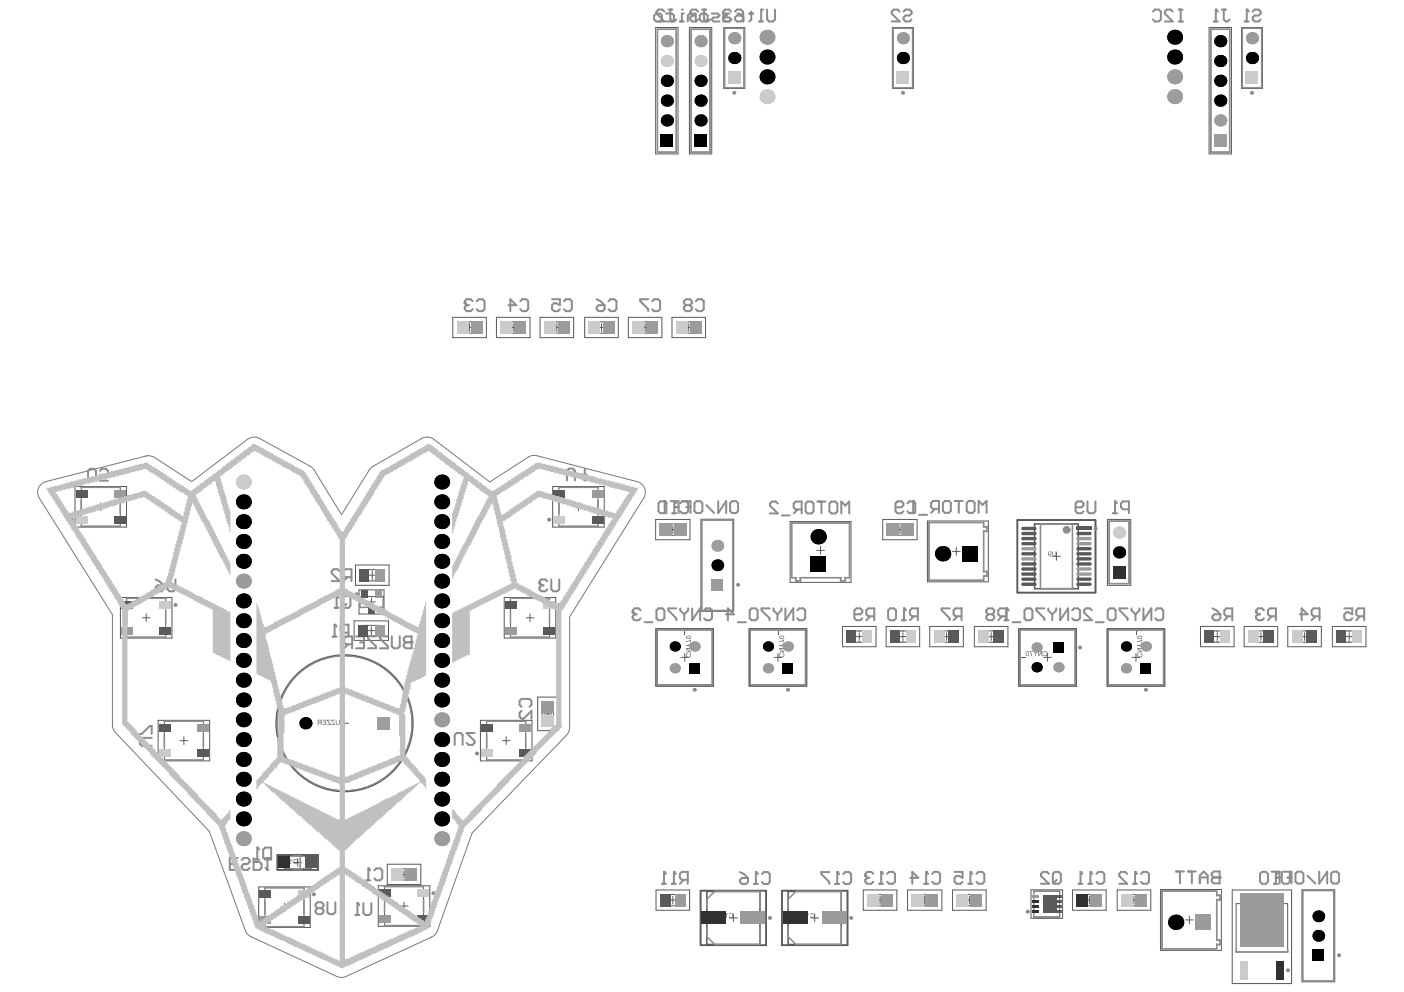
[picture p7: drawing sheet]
<svg xmlns="http://www.w3.org/2000/svg" width="297mm" height="210mm" viewBox="0 0 297 210" stroke-linecap="round" stroke-linejoin="round" font-family="sans-serif">
<g fill="none" stroke="#5a5a5a" stroke-width=".21">
<path d="M222.7 117.7h1.6M223.5 116.9v1.6M144 139.1h1.7M144.9 138.3v1.6M163.8 139.1h1.6M164.6 138.3v1.6M220.8 139.1h1.7M221.6 138.3v1.6M239.5 139.1h1.7M240.3 138.3v1.6M72.1 153h1.6M72.9 152.2v1.7"/>
<path d="M62.2 182.5h1.6M63 181.7v1.6M154.3 194.2h1.7M155.2 193.4v1.7M171.5 194.2h1.7M172.4 193.4v1.7"/>
</g>
<g fill="none" stroke="#5a5a5a" stroke-width=".33">
<path d="M215.2 110h16.6v15.4h-16.6zM218.9 110.9h9.2v13.7h-9.2zM138.8 133.1h12.1v12h-12.1zM139 133.2h11.7v11.8h-11.7zM158.6 133.1h12v12h-12zM158.7 133.2h11.7v11.8h-11.7zM215.6 133.1h12.1v12h-12.1zM215.8 133.2h11.7v11.8h-11.7zM234.3 133.1h12.1v12h-12.1zM234.5 133.2h11.7v11.8h-11.7zM58.7 180.9h8.6v3.2h-8.6zM60.3 181.1h5.4v2.8h-5.4z"/>
<path d="M148.2 188.5h13.9v11.5h-13.9zM149.5 188.6h11.3v11.2h-11.3zM165.4 188.5h13.9v11.5h-13.9zM166.7 188.6h11.3v11.2h-11.3z"/>
<circle cx="72.9" cy="153" r="14.5"/>
</g>
<circle cx="72.9" cy="153" r="14.3" fill="none" stroke="#5a5a5a" stroke-width=".25"/>
<g fill="#5a5a5a">
<path d="M71 152.3h.2v.6a.28 .28 0 0 0 .2 .3 .28 .28 0 0 0 .3-.3v-.6h.2l-.1 .7a.4 .4 0 0 1-.4 .4 .4 .4 0 0 1-.4-.5z"/>
<path d="M70.1 152.3h.7v.1h-.6l.7 1h-.9v-.2h.7z"/>
<path d="M69.2 152.3h.7v.1h-.6l.7 1h-.8v-.2h.6z"/>
<path d="M68.2 152.3h.8v1.1h-.8v-.2h.7v-.3h-.6v-.2h.6v-.3h-.7z"/>
<path d="M61.5 181.8l.4 .2-.1 .2-.2-.2v.8h-.1z"/>
<path d="M222.7 116.7h.1v.6a.28 .28 0 0 0 .3 .3 .28 .28 0 0 0 .2-.3v-.6h.2v.7a.41 .41 0 0 1-.5 .3 .41 .41 0 0 1-.3-.4z"/>
<path d="M171.5 193.4l.1-.2h.5l.2 .4v.4l-.2 .2h-.5l-.2-.3 .4 .2a.39 .39 0 0 0 .4-.1 .39 .39 0 0 0 0-.5l-.3-.2-.3 .2z"/>
<path d="M170.8 193.2l.4 .2-.1 .2-.2-.2v.8h-.1z"/>
<path d="M169.8 193.2h.7v.1h-.5l.3 .9h-.1z"/>
<path d="M154.3 193.4l.1-.2h.4l.3 .4v.4l-.3 .2h-.4l-.2-.3 .4 .2a.39 .39 0 0 0 .4-.1 .39 .39 0 0 0 0-.5l-.3-.2-.4 .2z"/>
<path d="M153.6 193.2l.4 .2-.1 .2-.2-.2v.8h-.1z"/>
<path d="M220.7 137.9l.3-.1h.4l.2 .3v.3a.47 .47 0 0 1-.4 .5 .47 .47 0 0 1-.5-.4l.3 .2a.38 .38 0 0 0 .4-.5 .38 .38 0 0 0-.5-.2l-.2 .1z"/>
<path d="M219.7 137.8h.1v.8l.6-.8h.1v1.1h-.1v-.9l-.7 .9z"/>
<path d="M218.6 137.8h.2l.3 .5 .3-.5h.2l-.5 .6v.5h-.1v-.5z"/>
<path d="M217.8 137.8h.7v.1h-.5l.2 .4 .1 .6h-.1z"/>
<path d="M216.1 139l.9 .1z"/>
<path d="M215.6 137.8l.3 .2v.2l-.2-.2v.9h-.1z"/>
<path d="M145.2 138.4l.2-.2 .1 .1-.2 .1a.39 .39 0 0 0 .1 .5 .39 .39 0 0 0 .5 0 .39 .39 0 0 0 0-.6 .26 .26 0 0 1 .3 .1 .26 .26 0 0 1 0 .3l-.2 .4h-.6l-.2-.2z"/>
<path d="M145.1 137.2h1.1v.1h-.8l.8 .7h-1.1v-.1h.9l-.9-.6z"/>
<path d="M145.1 136.5h.5l.6-.4v.2l-.5 .2 .5 .4v.1l-.6-.3h-.5z"/>
<path d="M145.1 135.7l1.1-.4v.7h-.2v-.5l-.6 .3-.3 .1z"/>
<path d="M144.9 133.6v.8z"/>
<path d="M145.2 133l.3-.1 .2 .2a.3 .3 0 0 1 .5 0 .3 .3 0 0 1-.3 .4v-.1a.17 .17 0 0 0 .2-.2 .17 .17 0 0 0-.2-.1 .17 .17 0 0 0-.2 .2 .23 .23 0 0 0-.3-.3 .23 .23 0 0 0-.2 .3l.2 .1a.24 .24 0 0 1-.3 0 .24 .24 0 0 1 .1-.3z"/>
<path d="M164.9 138.4l.3-.2v.1l-.2 .1a.39 .39 0 0 0 .1 .5 .39 .39 0 0 0 .5 0 .39 .39 0 0 0 0-.6l.1-.1 .2 .3v.4l-.3 .2h-.6l-.2-.3z"/>
<path d="M164.8 137.2h1.1v.1h-.8l.8 .7h-1.1v-.1h.9l-.9-.6z"/>
<path d="M164.8 136.5h.5l.6-.4v.2l-.5 .2 .5 .4v.1l-.6-.3h-.5z"/>
<path d="M164.8 135.7l1.1-.4v.7h-.1v-.5l-.6 .3-.4 .1z"/>
<path d="M164.6 133.6l.1 .8z"/>
<path d="M240.6 138.4l.3-.2 .1 .1-.2 .1a.39 .39 0 0 0 .1 .5 .39 .39 0 0 0 .5 0 .39 .39 0 0 0-.1-.6 .26 .26 0 0 1 .4 .1 .26 .26 0 0 1 0 .3l-.2 .4h-.6l-.3-.2z"/>
<path d="M240.6 137.2h1.1v.1h-.9l.9 .7h-1.1v-.1h.8l-.8-.6z"/>
<path d="M240.6 136.5h.4l.7-.4v.2l-.5 .2 .5 .4v.1l-.7-.3h-.4z"/>
<path d="M240.6 135.7l1-.4v.7h-.1v-.5l-.6 .3-.3 .1z"/>
<path d="M240.3 133.6l.1 .8z"/>
<path d="M240.6 132.9h.1v.5l.5-.5a.33 .33 0 0 1 .5 .3 .33 .33 0 0 1-.3 .4l-.1-.2a.21 .21 0 0 0 .2-.2 .21 .21 0 0 0-.2-.2 .21 .21 0 0 0-.2 .2l-.5 .4z"/>
<path d="M72.3 152.5l.4-.1v.3h-.4zM72.2 152.9h.5v.3h-.4zM72.1 152.4v.2a.21 .21 0 0 1 .2 .2 .21 .21 0 0 1-.2 .2l.1 .3 .7 .1v-1.1z"/>
<path d="M67.3 152.5l.6-.1v.4h-.5zM67.2 152.4v.3l.3 .2-.4 .5h.2l.3-.5h.3v.5h.1v-1.1z"/>
<path d="M62.3 182l.5-.1v.8l-.5-.1zM62.1 182l.1 .7 .7 .1v-1h-.5z"/>
<path d="M221.9 117a.25 .25 0 0 1 .5 0 .25 .25 0 0 1-.5 0zM221.8 116.8v.7a.32 .32 0 0 0 .3 .2 .32 .32 0 0 0 .4-.2h-.2a.25 .25 0 0 1-.3 .1 .25 .25 0 0 1-.1-.4l.1 .1a.33 .33 0 0 0 .5-.1 .33 .33 0 0 0-.2-.5h-.3z"/>
<path d="M152.7 193.2l-.1 .2h.1a.25 .25 0 0 1 .4-.1 .25 .25 0 0 1 0 .4l-.1-.1a.35 .35 0 0 0-.4 .3 .35 .35 0 0 0 .4 .4 .35 .35 0 0 0 .3-.5l-.1-.3a.33 .33 0 0 0-.2-.3 .33 .33 0 0 0-.3 0zM152.7 193.9a.23 .23 0 0 1 .4 0 .23 .23 0 0 1-.4 0z"/>
<path d="M217.2 138a.39 .39 0 0 1 .4 .2 .39 .39 0 0 1-.1 .5 .42 .42 0 0 1-.4-.3 .42 .42 0 0 1 .1-.4zM217 137.9v.6a.38 .38 0 0 0 .5 .3 .38 .38 0 0 0 .2-.6l-.1-.2a.32 .32 0 0 0-.2-.2 .32 .32 0 0 0-.4 .1z"/>
<path d="M145.2 134.7h.3a.31 .31 0 0 1 .4 0 .31 .31 0 0 1 .1 .3h-.7zM145.2 134.7v.4l.7 .1a.35 .35 0 0 0 .3-.4 .35 .35 0 0 0-.5-.3z"/>
<path d="M165 134.7h.3a.31 .31 0 0 1 .3 0 .31 .31 0 0 1 .1 .3h-.7zM164.9 134.7l.1 .4 .6 .1a.35 .35 0 0 0 .3-.4 .35 .35 0 0 0-.4-.3z"/>
<path d="M165.2 133.1h.5l-.5 .4zM164.8 133v.1h.3v.5l.8-.5-.7-.1v-.1l-.1 .1z"/>
<path d="M240.7 134.7h.3a.31 .31 0 0 1 .4 0 .31 .31 0 0 1 .1 .3h-.7zM240.6 134.7l.1 .4 .6 .1a.35 .35 0 0 0 .4-.4 .35 .35 0 0 0-.5-.3z"/>
</g>
<g fill="none" stroke="#5a5a5a" stroke-width=".21">
<path d="M138.7 5.8h4.7v26.8h-4.7zM139.1 6.2h4v26h-4zM145.9 5.8h4.7v26.8h-4.7zM146.2 6.2h4v26h-4zM153.1 5.8h4.5v12.9h-4.5zM153.3 6h4.1v12.6h-4.1zM154.5 12.3h1.7M155.4 11.5v1.6M188.8 5.8h4.4v12.9h-4.4zM189 6h4.1v12.6h-4.1zM190.2 12.3h1.6M191 11.5v1.6"/>
<path d="M255.8 5.8h4.7v26.8h-4.7zM256.2 6.2h4v26h-4zM262.7 5.8h4.4v12.9h-4.4zM262.8 6h4.1v12.6h-4.1zM264.1 12.3h1.6M264.9 11.5v1.6M95.8 67.2h7.1v4.2h-7.1zM97.5 68.1h3.7v2.4h-3.7zM98.5 69.3h1.7M99.3 68.5v1.6M105 67.2h7.1v4.2h-7.1zM106.8 68.1h3.6v2.4h-3.6z"/>
<path d="M107.8 69.3h1.6M108.6 68.5v1.6M114.3 67.2h7.1v4.2h-7.1zM116 68.1h3.6v2.4h-3.6zM117 69.3h1.6M117.8 68.5v1.6M123.7 67.2h7.1v4.2h-7.1zM125.4 68.1h3.7v2.4h-3.7zM126.4 69.3h1.7M127.3 68.5v1.6M132.9 67.2h7.1v4.2h-7.1zM134.7 68.1h3.6v2.4h-3.6z"/>
<path d="M135.7 69.3h1.6M136.5 68.5v1.6M142.2 67.2h7.1v4.2h-7.1zM143.9 68.1h3.6v2.4h-3.6zM144.9 69.3h1.6M145.7 68.5v1.6M15.9 102.9h10.9v8.6h-10.9zM17.2 103.1h8.2v8.3h-8.2zM20.5 107.2h1.6M21.3 106.4v1.7M75.2 119.6h7.1v4.2h-7.1zM116.9 102.9h10.9v8.6h-10.9z"/>
<path d="M118.3 103.1h8.2v8.3h-8.2zM121.6 107.2h1.6M122.4 106.4v1.7M138.7 109.9h7.3v4.3h-7.3zM140.5 110.9h3.7v2.4h-3.7zM141.5 112.1h1.7M142.3 111.2v1.7M148.3 109.9h6.9v19.4h-6.9zM148.5 110h6.6v19.2h-6.6zM150.9 119.6h1.7M151.8 118.8v1.6M167.2 110.4h12.9v12.8h-12.9z"/>
<path d="M167.5 110.7h12.2v11.5h-.9l.1 .7h-1.1l.1-.7h-8.6l.1 .7h-1.1l.2-.7h-1zM172.8 116.5h1.6M173.6 115.6v1.7M186.8 109.9h7.2v4.3h-7.2zM188.6 110.9h3.6v2.4h-3.6zM189.6 112.1h1.6M190.4 111.2v1.7M196.2 110.2h12.9v12.9h-12.9zM196.5 110.6h11.6v.9l.7-.1v1.1l-.7-.2v8.7l.7-.1v1l-.7-.1v1h-11.6zM201.5 116.7h1.6M202.3 115.8v1.7M234.3 109.9h4.9v14h-4.9z"/>
<path d="M234.7 110.3h4.2v13.2h-4.2zM25.5 126.4h10.9v8.6h-10.9zM26.8 126.6h8.3v8.2h-8.3zM30.1 130.7h1.7M30.9 129.9v1.6M74.9 131.4h7.3v4.1h-7.3zM76 124.8h5.2v5.1h-5.2zM76.1 126.2h5v2.3h-5zM76.7 132.3h3.7v2.3h-3.7zM76.9 120.5h3.7v2.4h-3.7zM77.7 133.4h1.7M77.8 127.4h1.6"/>
<path d="M77.9 121.7h1.7M78.6 132.6v1.7M78.6 126.5v1.7M78.8 120.9v1.6M106.7 126.4h10.9v8.6h-10.9zM108 126.6h8.3v8.2h-8.3zM111.3 130.7h1.7M112.1 129.9v1.6M178.2 132.6h7.1v4.2h-7.1zM180 133.5h3.6v2.4h-3.6zM181 134.7h1.6M181.8 133.9v1.6"/>
<path d="M187.5 132.6h7.1v4.2h-7.1zM189.2 133.5h3.6v2.4h-3.6zM190.2 134.7h1.6M191 133.9v1.6M196.7 132.6h7.1v4.2h-7.1zM198.4 133.5h3.7v2.4h-3.7zM199.4 134.7h1.7M200.3 133.9v1.6M206.1 132.6h7.1v4.2h-7.1zM207.9 133.5h3.6v2.4h-3.6zM208.9 134.7h1.6M209.7 133.9v1.6"/>
<path d="M254 132.6h7.1v4.2h-7.1zM255.7 133.5h3.7v2.4h-3.7zM256.7 134.7h1.7M257.5 133.9v1.6M263.2 132.6h7.1v4.2h-7.1zM265 133.5h3.6v2.4h-3.6zM265.9 134.7h1.7M266.8 133.9v1.6M272.4 132.6h7.2v4.2h-7.2zM274.2 133.5h3.6v2.4h-3.6zM275.2 134.7h1.6M276 133.9v1.6"/>
<path d="M281.9 132.6h7.1v4.2h-7.1zM283.6 133.5h3.7v2.4h-3.7zM284.6 134.7h1.7M285.4 133.9v1.6M33.4 152.4h11v8.6h-11zM34.8 152.6h8.2v8.2h-8.2zM38.1 156.7h1.6M38.9 155.9v1.6M101.6 152.4h10.9v8.6h-10.9zM103 152.6h8.2v8.2h-8.2zM106.3 156.7h1.6M107.1 155.9v1.6"/>
<path d="M113.8 147.5h4.3v7.1h-4.3zM114.7 149.2h2.4v3.7h-2.4zM115.1 151.1h1.6M115.9 150.2v1.7M54.7 187.7h10.9v8.6h-10.9zM56.1 187.8h8.2v8.3h-8.2zM59.4 192h1.6M60.2 191.1v1.7M80 187.4h10.9v8.6h-10.9zM81.4 187.6h8.2v8.2h-8.2zM81.9 182.9h7.1v4.3h-7.1zM83.7 183.8h3.6v2.4h-3.6z"/>
<path d="M84.7 191.7h1.6M84.7 185h1.6M85.5 184.2v1.6M85.5 190.9v1.6M138.8 188.3h7.1v4.3h-7.1zM140.5 189.3h3.7v2.4h-3.7zM141.5 190.5h1.7M142.3 189.6v1.7M182.6 188.3h7.1v4.3h-7.1zM184.4 189.3h3.6v2.4h-3.6zM185.4 190.5h1.6M186.2 189.6v1.7"/>
<path d="M192 188.3h7.3v4.3h-7.3zM193.8 189.3h3.7v2.4h-3.7zM194.8 190.5h1.7M195.6 189.6v1.7M201.5 188.3h7.1v4.3h-7.1zM203.3 189.3h3.6v2.4h-3.6zM204.3 190.5h1.6M205.1 189.6v1.7M218.1 188.3h6.7v6h-6.7zM218.7 188.6h5.5v5.4h-5.5zM220.6 191.3h1.7M221.5 190.5v1.6"/>
<path d="M226.9 188.3h7.1v4.3h-7.1zM228.7 189.3h3.6v2.4h-3.6zM229.6 190.5h1.7M230.5 189.6v1.7M236.4 188.3h7.1v4.3h-7.1zM238.1 189.3h3.6v2.4h-3.6zM239.1 190.5h1.6M239.9 189.6v1.7M245.5 188.2h12.9v12.9h-12.9zM245.8 188.5h11.6v1l.7-.1v1.1l-.7-.2v8.7l.7-.1v1l-.7-.1v1h-11.6zM250.8 194.7h1.7M251.6 193.8v1.7"/>
<path d="M260.7 188.3h12.6v19.8h-12.6zM261.5 191.2h10.9v10.2h-10.9zM266.2 198.2h1.6M267 197.4v1.6M275.4 188.3h7v19.4h-7zM275.6 188.4h6.6v19.2h-6.6zM278.1 198h1.6M278.9 197.2v1.6"/>
</g>
<path d="M8.6 102.6l1.1-.7 21.8-5.5 1.2 .4 7.8 5.1 11.9-8.9a2.33 2.33 0 0 1 2.5-.2l11.2 6.2 6.2 9.9 6.2-9.9 10.7-6.2a2.33 2.33 0 0 1 2.6 .2l11.8 9 8.1-5.3 1.1-.3h.8l21.2 5.5a2.33 2.33 0 0 1 1.4 3.5l-15.7 25.1v23.4l-.1 .7-.3 .7-20.2 21-7.4 20.6-.3 .7-.9 .7-18.1 8.3a2.33 2.33 0 0 1-1.9 0l-18.2-8.4-.8-.7-.4-.6-7.6-21-20.1-21.2-.3-.6-.1-.7v-23.4l-15.5-24.6a2.33 2.33 0 0 1 .3-2.8z" fill="none" stroke="#787878" stroke-width=".21"/>
<g fill="none" stroke="#8c8c8c" stroke-width=".33">
<path d="M139.1 6.2h4v26h-4zM146.2 6.2h4v26h-4zM153.3 6h4.1v12.6h-4.1zM189 6h4.1v12.6h-4.1zM256.2 6.2h4v26h-4zM262.8 6h4.1v12.6h-4.1zM17.2 111.3h8.2M17.2 103.2h8.2M17.2 105.9v2.7M25.4 105.9v2.7M118.3 111.3h8.2M118.3 103.2h8.2"/>
<path d="M118.3 105.9v2.7M126.5 105.9v2.7M148.5 110h6.6v19.2h-6.6zM167.5 110.7h12.2v11.5h-.9l.1 .7h-1.1l.1-.7h-8.6l.1 .7h-1.1l.2-.7h-1zM196.5 110.6h11.6v.9l.7-.1v1.1l-.7-.2v8.7l.7-.1v1l-.7-.1v1h-11.6zM220.1 110.9h6.8v13.7h-6.8zM234.7 110.3h4.2v13.2h-4.2zM26.8 126.7h8.3M26.8 134.8h8.3M26.8 129.4v2.6M35.1 129.4v2.6M76.1 127v1.5h1.2"/>
<path d="M78.5 134.5h.1M78.5 132.4h.1M78.6 122.8h.3M78.6 120.6h.3M81.1 127v1.5h-1.2M108 126.7h8.3M108 134.8h8.3M108 129.4v2.6M116.3 129.4v2.6M139 133.2h11.7v11.8h-11.7zM158.7 133.2h11.7v11.8h-11.7zM181.6 133.6h.4"/>
<path d="M181.6 135.8h.4M190.9 133.6h.3M190.9 135.8h.3M215.8 133.2h11.7v11.8h-11.7zM234.5 133.2h11.7v11.8h-11.7zM257.4 133.6h.3M257.4 135.8h.3M285.3 133.6h.3M285.3 135.8h.3M34.8 152.7h8.2M34.8 155.4v2.6M43 155.4v2.6"/>
<path d="M103 152.7h8.2M103 155.4v2.6M111.2 155.4v2.6M34.8 160.8h8.2M103 160.8h8.2M56.1 187.9h8.2M56.1 196h8.2M56.1 190.6v2.7M62 183.9h2M62 181.1h2M63.5 181.2v2.6M64.3 190.6v2.7"/>
<path d="M81.4 187.7h8.2M81.4 195.8h8.2M81.4 190.4v2.6M89.6 190.4v2.6M149.5 192.3v-2l1.7-1.7h9.6v3.7M160.8 196.2v3.6h-9.6l-1.7-1.6v-2M166.7 192.3v-2l1.7-1.7h9.6v3.7M178 196.2v3.6h-9.6l-1.7-1.6v-2M218.7 188.7v-.1h5.5v.1M218.7 193.9v.1h5.5v-.1M245.8 188.5h11.6v1l.7-.1v1.1l-.7-.2v8.7l.7-.1v1l-.7-.1v1h-11.6zM275.6 188.4h6.6v19.2h-6.6z"/>
<path d="M261.5 201v.4h10.9v-.4"/>
</g>
<g fill="none" stroke="#8c8c8c" stroke-width=".42">
<path d="M143.8 4.5h.9M144.7 2.9h-.4v1.6M145.5 4.5v-1.2l.4-.4h1.3v1.6M148.5 2.9h.8l.4 .4v.8l-.4 .4h-.8l-.5-.4v-.8zM150.6 2.9h1.2l.4 .4-.4 .4h-.8l-.4 .4 .4 .4h1.2M154.3 2.9h-.8l-.4 .4v1.2h1.2l.4-.4-.4-.4h-1.2M156 2.9h.4l.9 .8M157.3 2.9v1.6M158.5 2.9h.9M158.9 2.4v1.7l-.4 .4M160.6 4.5h.9M161.5 2h-.5v2.5"/>
<path d="M162.3 2v2.1l.4 .4h.9l.4-.4v-2.1"/>
</g>
<circle cx="144.3" cy="2" r=".21" fill="#8c8c8c"/>
<path d="M138.4 3.3l.4-.4h.8l.5 .4v.8l-.5 .4h-.8l-.4-.4zM140.9 2.9h1.3l.4 .4v.8l-.4 .4h-1.3M269.5 187h.9M269.9 184.5v2.5M271.2 184.5v2.1l.4 .4h.9l.4-.4v-2.1" fill="none" stroke="#8c8c8c" stroke-width=".42"/>
<circle cx="269.9" cy="184.5" r=".21" fill="#8c8c8c"/>
<g fill="none" stroke="#8c8c8c" stroke-width=".42">
<path d="M21.1 99.6l.5-.4h.8l.4 .4v.9l-.4 .4h-.4l-.9-.4v1.2h1.7M123.7 99.2v2.5l-1.2-1.3h1.6M18.6 101.7v-2.1l.5-.4h.8l.4 .4v2.1M119.9 101.7v-2.1l.5-.4h.8l.4 .4v2.1M227.6 107.3h1.2l.4-.4v-.4l-.4-.4h-.8l-.4 .4v1.7l.4 .4h.8l.4-.4M230.1 106.1v2.1l.4 .4h.8l.5-.4v-2.1M32.9 124.3l.4-.4h1.3v.8l-.4 .4h-.9l-.4-.4zM32.9 122.6l.9 .4 .8 .9M35.4 122.6v2.1l.5 .4h.8l.4-.4v-2.1M115.8 123l-.4-.4h-.9l-.4 .4v.4M116.6 122.6v2.1l.5 .4h.8l.4-.4v-2.1M29.6 155.3h.4l1.7-1.7h.4v1.7"/>
<path d="M32.1 156.1h-2.1l-.4 .5v.8l.4 .4h2.1M67.2 192.2l-.4 .4v.4l.4 .4h.8l.4-.4v-.4l-.4-.4M67.2 192.2l-.4-.4v-.5l.4-.4h.8l.4 .4v.5l-.4 .4M67.2 192.2h.8M69.3 190.9v2.1l.4 .4h.8l.4-.4v-2.1M267 184.5h.8l.5 .4v1.7l-.5 .4h-.8l-.4-.4v-1.7zM269.9 184.5l.5 .4"/>
</g>
<circle cx="114.1" cy="123.4" r=".21" fill="#8c8c8c"/>
<path d="M114.1 123.4l.4 .5M114.5 123.9h.5M114.5 123.9l-.4 .4v.4l.4 .4h.9l.4-.4M96.2 157.6v-2.1l.4-.4h.9l.4 .4v2.1M100.4 155.1h-1.7l1.7 1.7v.4l-.4 .4h-.9l-.4-.4M75.2 193.6h.8M75.6 191.1v2.5M76.9 191.1v2.1l.4 .4h.8l.5-.4v-2.1" fill="none" stroke="#8c8c8c" stroke-width=".42"/>
<circle cx="75.6" cy="191.1" r=".21" fill="#8c8c8c"/>
<path d="M154.7 2.4l-.5-.4h-.8l-.4 .4v.5M155.5 2.4l.4-.4h.9l.4 .4v.5l-.4 .4h-.9l-.4 .4v.4l.4 .4h.9l.4-.4M75.6 191.1l.4 .4" fill="none" stroke="#8c8c8c" stroke-width=".42"/>
<circle cx="153" cy="2.9" r=".21" fill="#8c8c8c"/>
<path d="M153 2.9l.4 .4M153.4 3.3h.4M153.4 3.3l-.4 .4v.4l.4 .4h.8l.5-.4M190.3 2.4l-.4-.4h-.8l-.4 .4v.5l1.6 1.6h-1.6M191.2 2.4l.4-.4h.8l.4 .4v.5l-.4 .4h-.8l-.4 .4v.4l.4 .4h.8l.4-.4M263.3 4.5h.9M263.8 2v2.5M265 2.4l.4-.4h.9l.4 .4v.5l-.4 .4h-.9l-.4 .4v.4l.4 .4h.9l.4-.4" fill="none" stroke="#8c8c8c" stroke-width=".42"/>
<circle cx="263.8" cy="2" r=".21" fill="#8c8c8c"/>
<path d="M263.8 2l.4 .4M142.2 187h.8M142.6 184.5v2.5M144.7 186.2l-.9 .8M145.5 186.2h-1.2l-.5-.5v-.8l.5-.4h1.2v2.5" fill="none" stroke="#8c8c8c" stroke-width=".42"/>
<circle cx="142.6" cy="184.5" r=".21" fill="#8c8c8c"/>
<path d="M140.1 187h.8M140.5 184.5v2.5M142.6 184.5l.4 .4" fill="none" stroke="#8c8c8c" stroke-width=".42"/>
<circle cx="140.5" cy="184.5" r=".21" fill="#8c8c8c"/>
<path d="M190.8 131.2h.9M191.3 128.7v2.5M193.4 130.4l-.9 .8M194.2 130.4h-1.3l-.4-.4v-.9l.4-.4h1.3v2.5M140.5 184.5l.4 .4" fill="none" stroke="#8c8c8c" stroke-width=".42"/>
<circle cx="191.3" cy="128.7" r=".21" fill="#8c8c8c"/>
<g fill="none" stroke="#8c8c8c" stroke-width=".42">
<path d="M180.8 130h1.2l.4-.4v-.5l-.4-.4h-.8l-.4 .4v1.7l.4 .4h.8l.4-.4M184.1 130.4l-.8 .8M185 130.4h-1.3l-.4-.4v-.9l.4-.4h1.3v2.5M187.9 129.1l.4-.4h.9l.4 .4v1.7l-.4 .4h-.9l-.4-.4zM191.3 128.7l.4 .4M200.9 128.7h-1.7v.4l1.7 1.7v.4M202.6 130.4l-.9 .8M203.4 130.4h-1.2l-.5-.4v-.9l.5-.4h1.2v2.5M209.1 130l-.4-.4v-.5l.4-.4h.8l.4 .4v.5l-.4 .4M209.1 130l-.4 .4v.4l.4 .4h.8l.4-.4v-.4l-.4-.4M209.1 130h.8M212 130.4l-.8 .8"/>
<path d="M212.9 130.4h-1.3l-.4-.4v-.9l.4-.4h1.3v2.5M256.5 130.4l.4-.4h1.3v.8l-.4 .4h-.9l-.4-.4zM256.5 128.7l.8 .4 .9 .9M259.9 130.4l-.9 .8M260.7 130.4h-1.3l-.4-.4v-.9l.4-.4h1.3v2.5M267.4 129.1l-.4-.4h-.8l-.5 .4v.5M269.1 130.4l-.8 .8M269.9 130.4h-1.2l-.4-.4v-.9l.4-.4h1.2v2.5M275 130h1.7l-1.3-1.3v2.5M278.3 130.4l-.8 .8M279.2 130.4h-1.3l-.4-.4v-.9l.4-.4h1.3v2.5M284.4 128.7h1.7v1.3l-.8-.4h-.5l-.4 .4v.8l.4 .4h.9l.4-.4"/>
<path d="M287.8 130.4l-.9 .8M288.6 130.4h-1.2l-.5-.4v-.9l.5-.4h1.2v2.5"/>
</g>
<circle cx="265.7" cy="129.6" r=".21" fill="#8c8c8c"/>
<path d="M70.4 134.7h.8M70.8 132.2v2.5M71.8 120.9l-.4-.5h-.8l-.4 .5v.4l1.6 1.7h-1.6M72.9 133.9l-.8 .8M73.5 122.1l-.8 .9M73.7 133.9h-1.2l-.4-.5v-.8l.4-.4h1.2v2.5M74.4 122.1h-1.3l-.4-.4v-.8l.4-.5h1.3v2.6M265.7 129.6l.5 .4M266.2 130h.4M266.2 130l-.5 .4v.4l.5 .4h.8l.4-.4" fill="none" stroke="#8c8c8c" stroke-width=".42"/>
<circle cx="70.8" cy="132.2" r=".21" fill="#8c8c8c"/>
<path d="M70.8 132.2l.4 .4M70.8 128.6h.8M71.2 126.1v2.5M72.5 126.5l.4-.4h.8l.5 .4v1.7l-.5 .4h-.8l-.4-.4zM73.3 127.8l-.8 .8M221.9 184.9l-.4-.4h-.8l-.5 .4v.4l1.7 1.7h-1.7M222.8 184.9l.4-.4h.8l.4 .4v1.7l-.4 .4h-.8l-.4-.4zM223.6 186.2l-.8 .8" fill="none" stroke="#8c8c8c" stroke-width=".42"/>
<circle cx="71.2" cy="126.1" r=".21" fill="#8c8c8c"/>
<path d="M235.5 108.6h.8M235.9 106.1v2.5M238.8 107.8h-1.2l-.4-.5v-.8l.4-.4h1.2v2.5M71.2 126.1l.4 .4" fill="none" stroke="#8c8c8c" stroke-width=".42"/>
<circle cx="235.9" cy="106.1" r=".21" fill="#8c8c8c"/>
<g fill="none" stroke="#8c8c8c" stroke-width=".42">
<path d="M140.2 108.6h.8M140.6 106v2.6M141.9 106h1.7v2.6M142.7 107.3h.9M144.4 106h1.7v2.6M145.2 107.3h.9M146.9 106.5l.4-.5h.9l.4 .5v1.6l-.4 .5h-.9l-.4-.5zM149.4 106.9l1.7 1.7M152 106v2.6l1.6-2.6v2.6M154.5 106.5l.4-.5h.8l.4 .5v1.6l-.4 .5h-.8l-.4-.5zM235.9 106.1l.4 .4M269 184.4h1.7v2.6"/>
<path d="M269.9 185.7h.8M271.6 184.4h1.6v2.6M272.4 185.7h.8M274.1 184.9l.4-.5h.8l.5 .5v1.6l-.5 .5h-.8l-.4-.5zM276.6 185.3l1.7 1.7M279.1 184.4v2.6l1.7-2.6v2.6M281.6 184.9l.4-.5h.9l.4 .5v1.6l-.4 .5h-.9l-.4-.5z"/>
</g>
<circle cx="140.6" cy="106" r=".21" fill="#8c8c8c"/>
<g fill="none" stroke="#8c8c8c" stroke-width=".42">
<path d="M140.6 106l.4 .5M164.6 106.5l-.5-.4h-.8l-.4 .4v.5l1.7 1.6h-1.7M165.4 109.1h1.7M168.8 107.8l-.9 .8M169.6 107.8h-1.3l-.4-.4v-.9l.4-.4h1.3v2.5M170.4 106.5l.5-.4h.8l.4 .4v1.7l-.4 .4h-.8l-.5-.4zM173 106.1h1.6M173.8 106.1v2.5M175.5 106.5l.4-.4h.8l.5 .4v1.7l-.5 .4h-.8l-.4-.4zM178 108.6v-2.5l.8 .9 .9-.9v2.5M192.8 108.5h.8M193.2 106v2.5"/>
<path d="M194.5 108.9h1.6M197.8 107.7l-.8 .8M198.7 107.7h-1.3l-.4-.4v-.9l.4-.4h1.3v2.5M199.5 106.4l.4-.4h.8l.5 .4v1.7l-.5 .4h-.8l-.4-.4zM202 106h1.7M202.8 106v2.5M204.5 106.4l.4-.4h.9l.4 .4v1.7l-.4 .4h-.9l-.4-.4zM207 108.5v-2.5l.9 .8 .8-.8v2.5"/>
</g>
<circle cx="193.2" cy="106" r=".21" fill="#8c8c8c"/>
<path d="M147.7 2.4l-.4-.4h-.9l-.4 .4v.5M148.5 2h.9M149 2v2.1l.4 .4h.4l.4-.4M193.2 106l.4 .4" fill="none" stroke="#8c8c8c" stroke-width=".42"/>
<circle cx="146" cy="2.9" r=".21" fill="#8c8c8c"/>
<path d="M140.6 2.4l-.5-.4h-.8l-.4 .4v.5l1.7 1.6h-1.7M141.4 2h.8M141.8 2v2.1l.4 .4h.5l.4-.4M146 2.9l.4 .4M146.4 3.3h.5M146.4 3.3l-.4 .4v.4l.4 .4h.9l.4-.4M256.8 4.5h.8M257.2 2v2.5M258.5 2h.8M258.9 2v2.1l.4 .4h.4l.5-.4" fill="none" stroke="#8c8c8c" stroke-width=".42"/>
<circle cx="257.2" cy="2" r=".21" fill="#8c8c8c"/>
<path d="M243.9 2.4l.4-.4h.9l.4 .4v1.7l-.4 .4h-.9l-.4-.4M248.1 2.4l-.4-.4h-.8l-.5 .4v.5l1.7 1.6h-1.7M249.4 2h.8M249.4 4.5h.8M249.8 2v2.5M257.2 2l.4 .4M48.6 182.8h.9M50.3 181.6h-1.7v2.5h1.7M51.1 182l.5-.4h.8l.4 .4v.4l-.4 .4h-.8l-.5 .4v.4l.5 .5h.8l.4-.5M53.6 181.6v2.5h1.3l.4-.5v-.8l-.4-.4h-1.3M56.2 181.6h.8M56.6 181.6v2.5" fill="none" stroke="#8c8c8c" stroke-width=".42"/>
<circle cx="56.6" cy="184.1" r=".21" fill="#8c8c8c"/>
<path d="M54.4 179.4v2.5M55.7 179.8l.4-.4h1.3v2.5h-1.3l-.4-.5zM54 181.9h.8M56.2 183.6l.4 .5" fill="none" stroke="#8c8c8c" stroke-width=".42"/>
<circle cx="54.4" cy="179.4" r=".21" fill="#8c8c8c"/>
<g fill="none" stroke="#8c8c8c" stroke-width=".42">
<path d="M135.5 129.1l-.4-.4h-.8l-.4 .4v.5M136.4 131.7h1.6M138.9 129.1l.4-.4h.8l.5 .4v1.7l-.5 .4h-.8l-.4-.4zM143.1 128.7h-1.7v.4l1.7 1.7v.4M143.9 128.7v.4l.9 .9M144.8 130v1.2M145.6 128.7v.4l-.8 .9M146.4 128.7v2.5l1.7-2.5v2.5M149 129.1l.4-.4h.8l.4 .4v1.7l-.4 .4h-.8l-.4-.4M153.6 130h1.7l-1.3-1.3v2.5M156.1 131.7h1.7M158.6 129.1l.4-.4h.9l.4 .4v1.7l-.4 .4h-.9l-.4-.4z"/>
<path d="M162.8 128.7h-1.7v.4l1.7 1.7v.4M163.6 128.7v.4l.9 .9M164.5 130v1.2M165.3 128.7v.4l-.8 .9M166.2 128.7v2.5l1.6-2.5v2.5M168.7 129.1l.4-.4h.8l.5 .4v1.7l-.5 .4h-.8l-.4-.4M54.4 179.4l.4 .4"/>
</g>
<circle cx="133.9" cy="129.6" r=".21" fill="#8c8c8c"/>
<g fill="none" stroke="#8c8c8c" stroke-width=".42">
<path d="M133.9 129.6l.4 .4M134.3 130h.4M134.3 130l-.4 .4v.4l.4 .4h.8l.4-.4M212.6 131.2h.8M213 128.7v2.5M214.2 131.7h1.7M216.7 129.1l.5-.4h.8l.4 .4v1.7l-.4 .4h-.8l-.5-.4zM220.9 128.7h-1.6v.4l1.6 1.7v.4M221.8 128.7v.4l.8 .9M222.6 130v1.2M223.5 128.7v.4l-.9 .9M224.3 128.7v2.5l1.7-2.5v2.5"/>
<path d="M226.8 129.1l.4-.4h.9l.4 .4v1.7l-.4 .4h-.9l-.4-.4M231 129.1l-.4-.4h-.9l-.4 .4v.5l1.7 1.6h-1.7M231.8 131.7h1.7M234.4 129.1l.4-.4h.8l.4 .4v1.7l-.4 .4h-.8l-.4-.4zM238.5 128.7h-1.6v.4l1.6 1.7v.4M239.4 128.7v.4l.8 .9M240.2 130v1.2M241.1 128.7v.4l-.9 .9M241.9 128.7v2.5l1.7-2.5v2.5M244.4 129.1l.4-.4h.9l.4 .4v1.7l-.4 .4h-.9l-.4-.4"/>
</g>
<circle cx="213" cy="128.7" r=".21" fill="#8c8c8c"/>
<path d="M213 128.7l.4 .4M176.7 187h.8M177.1 184.5v2.5M178.4 184.9l.4-.4h.8l.5 .4v1.7l-.5 .4h-.8l-.4-.4" fill="none" stroke="#8c8c8c" stroke-width=".42"/>
<circle cx="177.1" cy="184.5" r=".21" fill="#8c8c8c"/>
<path d="M159.5 187h.8M159.9 184.5v2.5M161.2 184.9l.4-.4h.8l.5 .4v1.7l-.5 .4h-.8l-.4-.4M175.5 184.5h-1.7v.4l1.7 1.7v.4M177.1 184.5l.4 .4" fill="none" stroke="#8c8c8c" stroke-width=".42"/>
<circle cx="159.9" cy="184.5" r=".21" fill="#8c8c8c"/>
<path d="M156.6 184.5l.8 .4 .8 .9M156.6 186.2l.4-.4h1.2v.8l-.4 .4h-.8l-.4-.4zM159.9 184.5l.4 .4M204.9 187h.8M205.3 184.5v2.5M206.6 184.9l.4-.4h.8l.4 .4v1.7l-.4 .4h-.8l-.4-.4" fill="none" stroke="#8c8c8c" stroke-width=".42"/>
<circle cx="205.3" cy="184.5" r=".21" fill="#8c8c8c"/>
<path d="M195.5 187h.9M196 184.5v2.5M197.2 184.9l.4-.4h.9l.4 .4v1.7l-.4 .4h-.9l-.4-.4M202 184.5h1.6v1.2l-.8-.4h-.4l-.4 .4v.9l.4 .4h.8l.4-.4M205.3 184.5l.4 .4" fill="none" stroke="#8c8c8c" stroke-width=".42"/>
<circle cx="196" cy="184.5" r=".21" fill="#8c8c8c"/>
<path d="M186 187h.8M186.4 184.5v2.5M187.7 184.9l.4-.4h.8l.5 .4v1.7l-.5 .4h-.8l-.4-.4M192.6 185.7h1.7l-1.3-1.2v2.5M196 184.5l.4 .4" fill="none" stroke="#8c8c8c" stroke-width=".42"/>
<circle cx="186.4" cy="184.5" r=".21" fill="#8c8c8c"/>
<path d="M184.8 184.9l-.5-.4h-.8l-.4 .4v.4M186.4 184.5l.4 .4" fill="none" stroke="#8c8c8c" stroke-width=".42"/>
<circle cx="183.1" cy="185.3" r=".21" fill="#8c8c8c"/>
<path d="M183.1 185.3l.4 .4M183.5 185.7h.4M183.5 185.7l-.4 .5v.4l.4 .4h.8l.5-.4M239.7 187h.9M240.1 184.5v2.5M241.4 184.9l.4-.4h.9l.4 .4v1.7l-.4 .4h-.9l-.4-.4" fill="none" stroke="#8c8c8c" stroke-width=".42"/>
<circle cx="240.1" cy="184.5" r=".21" fill="#8c8c8c"/>
<path d="M230.3 187h.8M230.7 184.5v2.5M232 184.9l.4-.4h.8l.4 .4v1.7l-.4 .4h-.8l-.4-.4M238.5 184.9l-.5-.4h-.8l-.4 .4v.4l1.7 1.7h-1.7M240.1 184.5l.5 .4" fill="none" stroke="#8c8c8c" stroke-width=".42"/>
<circle cx="230.7" cy="184.5" r=".21" fill="#8c8c8c"/>
<path d="M228.2 187h.8M228.6 184.5v2.5M230.7 184.5l.4 .4" fill="none" stroke="#8c8c8c" stroke-width=".42"/>
<circle cx="228.6" cy="184.5" r=".21" fill="#8c8c8c"/>
<path d="M142.2 108.6h.9M142.7 106.1v2.5M143.9 106.5l.4-.4h.9l.4 .4v1.7l-.4 .4h-.9l-.4-.4M228.6 184.5l.4 .4" fill="none" stroke="#8c8c8c" stroke-width=".42"/>
<circle cx="142.7" cy="106.1" r=".21" fill="#8c8c8c"/>
<g fill="none" stroke="#8c8c8c" stroke-width=".42">
<path d="M100 63.7l-.4-.4h-.9l-.4 .4v.5M100.8 63.7l.5-.4h.8l.4 .4v1.7l-.4 .4h-.8l-.5-.4M107.6 64.6h1.6l-1.2-1.3v2.5M110.1 63.7l.4-.4h.8l.4 .4v1.7l-.4 .4h-.8l-.4-.4M116.8 63.3h1.7v1.3l-.9-.4h-.4l-.4 .4v.8l.4 .4h.8l.5-.4M119.3 63.7l.4-.4h.9l.4 .4v1.7l-.4 .4h-.9l-.4-.4M126.2 65l.4-.4h1.3v.8l-.4 .4h-.9l-.4-.4zM126.2 63.3l.9 .4 .8 .9M128.7 63.7l.5-.4h.8l.4 .4v1.7l-.4 .4h-.8l-.5-.4M137.1 63.3h-1.6v.4l1.6 1.7v.4M138 63.7l.4-.4h.8l.5 .4v1.7l-.5 .4h-.8l-.4-.4M145.1 64.6l-.4-.4v-.5l.4-.4h.9l.4 .4v.5l-.4 .4"/>
<path d="M145.1 64.6l-.4 .4v.4l.4 .4h.9l.4-.4v-.4l-.4-.4M145.1 64.6h.9M147.2 63.7l.4-.4h.9l.4 .4v1.7l-.4 .4h-.9l-.4-.4M139.7 106.1h.9l.4 .4v1.7l-.4 .4h-.9l-.4-.4v-1.7zM142.7 106.1l.4 .4M189.4 107.3h1.3l.4-.4v-.4l-.4-.4h-.8l-.5 .4v1.7l.5 .4h.8l.4-.4M192 106.5l.4-.4h.8l.4 .4v1.7l-.4 .4h-.8l-.4-.4"/>
</g>
<circle cx="98.3" cy="64.2" r=".21" fill="#8c8c8c"/>
<path d="M98.3 64.2l.4 .4M98.7 64.6h.5M98.7 64.6l-.4 .4v.4l.4 .4h.9l.4-.4M110.3 149.6l-.4-.5v-.8l.4-.4h1.7l.4 .4v.8l-.4 .5M110.3 150.4l-.4 .4v.9l.4 .4h.5l1.6-1.7v1.7M77.5 186.3h.8M77.9 183.8v2.5M79.2 184.2l.4-.4h.8l.5 .4v1.6l-.5 .5h-.8l-.4-.5" fill="none" stroke="#8c8c8c" stroke-width=".42"/>
<circle cx="77.9" cy="183.8" r=".21" fill="#8c8c8c"/>
<path d="M87.1 134.7v2.5h-1.3l-.4-.4v-.5l.4-.4h1.3M77.9 183.8l.4 .4" fill="none" stroke="#8c8c8c" stroke-width=".42"/>
<circle cx="87.1" cy="135.9" r=".21" fill="#8c8c8c"/>
<path d="M73.7 136.3l-.9 .9M74.5 136.3h-1.3l-.4-.4v-.8l.4-.4h1.3v2.5M75.3 134.7h1.7v2.5h-1.7M76.2 135.9h.8M79.5 134.7h-1.6v.4l1.6 1.7v.4h-1.6M82.1 134.7h-1.7v.4l1.7 1.7v.4h-1.7M82.9 134.7v2.1l.4 .4h.8l.5-.4v-2.1M87.1 134.7h-1.3l-.4 .4v.4l.4 .4h1.3M258 184.4v2.5h-1.2l-.4-.4v-.4l.4-.4h1.2" fill="none" stroke="#8c8c8c" stroke-width=".42"/>
<circle cx="258" cy="185.7" r=".21" fill="#8c8c8c"/>
<path d="M248.8 184.4h1.7M249.6 184.4v2.5M251.3 184.4h1.7M252.2 184.4v2.5M253.8 185.7h1.7M253.8 186.9v-1.7l.9-.8 .8 .8v1.7M258 184.4h-1.2l-.4 .4v.4l.4 .5h1.2" fill="none" stroke="#8c8c8c" stroke-width=".42"/>
<circle cx="72.9" cy="153" r="14.3" fill="none" stroke="#8c8c8c" stroke-width=".25"/>
<g fill="none" stroke="#8c8c8c" stroke-width=".41">
<circle cx="155.4" cy="19.6" r=".21"/>
<circle cx="191" cy="19.6" r=".21"/>
<circle cx="264.9" cy="19.6" r=".21"/>
<circle cx="15.1" cy="110" r=".21"/>
<circle cx="116.2" cy="110" r=".21"/>
<circle cx="231.8" cy="111.8" r=".21"/>
<circle cx="37.1" cy="128" r=".21"/>
<circle cx="75.5" cy="125.7" r=".21"/>
<circle cx="118.3" cy="128" r=".21"/>
<circle cx="156.1" cy="123.7" r=".21"/>
<circle cx="228.5" cy="137" r=".21"/>
<circle cx="32.7" cy="159.4" r=".21"/>
<circle cx="100.9" cy="159.4" r=".21"/>
<circle cx="147" cy="146" r=".21"/>
<circle cx="166.7" cy="146" r=".21"/>
<circle cx="242.4" cy="146" r=".21"/>
<circle cx="66.4" cy="189.2" r=".21"/>
<circle cx="91.7" cy="189" r=".21"/>
<circle cx="162.9" cy="194.2" r=".21"/>
<circle cx="180.1" cy="194.2" r=".21"/>
<circle cx="217.4" cy="192.9" r=".21"/>
<circle cx="272.5" cy="205.3" r=".21"/>
<circle cx="283.3" cy="202.1" r=".21"/>
</g>
<circle cx="225.7" cy="112.1" r=".41" fill="none" stroke="#8c8c8c" stroke-width=".83"/>
<path d="M220.7 189.4h2.8v3.8h-2.8z" fill-rule="evenodd" fill="#5a5a5a"/>
<circle cx="51.5" cy="177.5" r="1.57" fill="#9e9e9e"/>
<g fill="#000">
<circle cx="51.5" cy="156.5" r="1.57"/>
<circle cx="51.5" cy="152.3" r="1.57"/>
<circle cx="51.5" cy="148.1" r="1.57"/>
<circle cx="64.6" cy="153" r="1.28"/>
<circle cx="51.5" cy="173.3" r="1.57"/>
<circle cx="51.5" cy="169.1" r="1.57"/>
<circle cx="51.5" cy="164.9" r="1.57"/>
<circle cx="51.5" cy="160.7" r="1.57"/>
</g>
<path d="M79.9 151.8h2.5v2.5h-2.5z" fill-rule="evenodd" fill="#9e9e9e"/>
<circle cx="93.5" cy="169.1" r="1.57" fill="#000"/>
<circle cx="93.5" cy="177.5" r="1.57" fill="#9b9b9b"/>
<g fill="#000">
<circle cx="93.5" cy="156.5" r="1.57"/>
<circle cx="93.5" cy="173.3" r="1.57"/>
<circle cx="93.5" cy="164.9" r="1.57"/>
<circle cx="93.5" cy="160.7" r="1.57"/>
</g>
<circle cx="93.5" cy="152.3" r="1.57" fill="#9b9b9b"/>
<g fill="#000">
<circle cx="51.5" cy="110.4" r="1.57"/>
<circle cx="51.5" cy="114.6" r="1.57"/>
<circle cx="51.5" cy="118.8" r="1.57"/>
<circle cx="51.5" cy="139.7" r="1.57"/>
<circle cx="51.5" cy="135.5" r="1.57"/>
<circle cx="51.5" cy="143.9" r="1.57"/>
<circle cx="93.5" cy="148.1" r="1.57"/>
</g>
<circle cx="51.5" cy="123" r="1.57" fill="#9b9b9b"/>
<g fill="#000">
<circle cx="51.5" cy="106.2" r="1.57"/>
<circle cx="93.5" cy="118.8" r="1.57"/>
<circle cx="93.5" cy="106.2" r="1.57"/>
<circle cx="93.5" cy="114.6" r="1.57"/>
<circle cx="93.5" cy="110.4" r="1.57"/>
<circle cx="51.5" cy="127.2" r="1.57"/>
<circle cx="51.5" cy="131.3" r="1.57"/>
<circle cx="93.5" cy="127.2" r="1.57"/>
<circle cx="93.5" cy="139.7" r="1.57"/>
<circle cx="93.5" cy="131.3" r="1.57"/>
<circle cx="93.5" cy="123" r="1.57"/>
<circle cx="93.5" cy="135.5" r="1.57"/>
<circle cx="93.5" cy="143.9" r="1.57"/>
</g>
<circle cx="51.5" cy="102" r="1.57" fill="#cbcbcb"/>
<g fill="#000">
<circle cx="93.5" cy="102" r="1.57"/>
<circle cx="142.8" cy="136.8" r="1.07"/>
</g>
<path d="M139.8 28.4h2.6v2.6h-2.6z" fill-rule="evenodd" fill="#000"/>
<g fill="#9b9b9b">
<circle cx="142.8" cy="141.4" r="1.07"/>
<circle cx="147" cy="136.8" r="1.07"/>
</g>
<path d="M145.9 140.3h2.1v2.2h-2.1z" fill-rule="evenodd" fill="#000"/>
<path d="M150.5 122.5h2.5v2.5h-2.5z" fill-rule="evenodd" fill="#9b9b9b"/>
<circle cx="151.8" cy="119.6" r="1.24" fill="#000"/>
<circle cx="151.8" cy="115.5" r="1.24" fill="#9e9e9e"/>
<circle cx="162.5" cy="136.8" r="1.07" fill="#000"/>
<g fill="#9b9b9b">
<circle cx="162.5" cy="141.4" r="1.07"/>
<circle cx="166.7" cy="136.8" r="1.07"/>
</g>
<g fill="#000">
<path d="M203.6 115.6h3.2v3.2h-3.2z" fill-rule="evenodd"/>
<path d="M171.5 117.7h3.2v3.3h-3.2z" fill-rule="evenodd"/>
<path d="M165.6 140.3h2.2v2.2h-2.2z" fill-rule="evenodd"/>
</g>
<g fill="#000">
<circle cx="173.1" cy="113.6" r="1.61"/>
<circle cx="199.4" cy="117.2" r="1.61"/>
<circle cx="219.3" cy="141.2" r="1.07"/>
</g>
<circle cx="219.3" cy="137" r="1.07" fill="#9b9b9b"/>
<path d="M222.9 135.9h2.1v2.2h-2.1z" fill-rule="evenodd" fill="#000"/>
<circle cx="223.9" cy="141.2" r="1.07" fill="#9b9b9b"/>
<circle cx="236.8" cy="116.9" r="1.28" fill="#000"/>
<path d="M235.5 119.8h2.5v2.6h-2.5z" fill-rule="evenodd" fill="#444"/>
<circle cx="236.8" cy="112.7" r="1.28" fill="#cbcbcb"/>
<circle cx="238.2" cy="136.8" r="1.07" fill="#000"/>
<g fill="#9b9b9b">
<circle cx="238.2" cy="141.4" r="1.07"/>
<circle cx="242.4" cy="136.8" r="1.07"/>
</g>
<path d="M241.4 140.3h2.1v2.2h-2.1z" fill-rule="evenodd" fill="#000"/>
<circle cx="248.7" cy="195.1" r="1.61" fill="#000"/>
<path d="M252.9 193.5h3.2v3.3h-3.2z" fill-rule="evenodd" fill="#9b9b9b"/>
<g fill="#000">
<circle cx="141.1" cy="17.1" r="1.28"/>
<circle cx="141.1" cy="21.3" r="1.28"/>
<circle cx="141.1" cy="25.5" r="1.28"/>
<circle cx="278.9" cy="198" r="1.24"/>
<circle cx="278.9" cy="193.9" r="1.24"/>
</g>
<path d="M277.7 200.9h2.5v2.5h-2.5z" fill-rule="evenodd" fill="#000"/>
<circle cx="141.1" cy="12.9" r="1.28" fill="#cbcbcb"/>
<circle cx="141.1" cy="8.7" r="1.28" fill="#9b9b9b"/>
<path d="M146.9 28.4h2.6v2.6h-2.6z" fill-rule="evenodd" fill="#000"/>
<circle cx="148.2" cy="12.9" r="1.28" fill="#cbcbcb"/>
<g fill="#000">
<circle cx="148.2" cy="17.1" r="1.28"/>
<circle cx="148.2" cy="25.5" r="1.28"/>
<circle cx="148.2" cy="21.3" r="1.28"/>
</g>
<circle cx="148.2" cy="8.7" r="1.28" fill="#9b9b9b"/>
<path d="M154.1 15.2h2.5v2.5h-2.5z" fill-rule="evenodd" fill="#cbcbcb"/>
<circle cx="155.4" cy="12.3" r="1.28" fill="#000"/>
<circle cx="155.4" cy="8.1" r="1.28" fill="#9b9b9b"/>
<circle cx="162.3" cy="16.3" r="1.57" fill="#000"/>
<circle cx="162.3" cy="20.5" r="1.57" fill="#cbcbcb"/>
<path d="M256.9 28.4h2.5v2.6h-2.5z" fill-rule="evenodd" fill="#9e9e9e"/>
<circle cx="258.2" cy="25.5" r="1.28" fill="#9b9b9b"/>
<circle cx="258.2" cy="21.3" r="1.28" fill="#000"/>
<circle cx="248.5" cy="20.5" r="1.57" fill="#9e9e9e"/>
<circle cx="258.2" cy="17.1" r="1.28" fill="#000"/>
<g fill="#cbcbcb">
<path d="M189.7 15.2h2.6v2.5h-2.6z" fill-rule="evenodd"/>
<path d="M263.6 15.2h2.6v2.5h-2.6z" fill-rule="evenodd"/>
</g>
<circle cx="248.5" cy="16.3" r="1.57" fill="#9b9b9b"/>
<g fill="#000">
<circle cx="162.3" cy="12.1" r="1.57"/>
<circle cx="191" cy="12.3" r="1.28"/>
<circle cx="248.5" cy="12.1" r="1.57"/>
<circle cx="258.2" cy="8.7" r="1.28"/>
<circle cx="258.2" cy="12.9" r="1.28"/>
<circle cx="264.9" cy="12.3" r="1.28"/>
</g>
<g fill="#9b9b9b">
<circle cx="191" cy="8.1" r="1.28"/>
<circle cx="264.9" cy="8.1" r="1.28"/>
<circle cx="162.3" cy="7.9" r="1.57"/>
</g>
<circle cx="248.5" cy="7.9" r="1.57" fill="#000"/>
<path d="M88.3 188.3h2.5v1.4h-2.5z" fill-rule="evenodd" fill="#cbcbcb"/>
<path d="M88.3 193.7h2.5v1.5h-2.5z" fill-rule="evenodd" fill="#5a5a5a"/>
<path d="M80.2 193.7h2.5v1.5h-2.5z" fill-rule="evenodd" fill="#9b9b9b"/>
<path d="M80.2 188.3h2.5v1.4h-2.5z" fill-rule="evenodd" fill="#5a5a5a"/>
<path d="M63 188.5h2.5v1.5h-2.5z" fill-rule="evenodd" fill="#cbcbcb"/>
<path d="M63 193.9h2.5v1.5h-2.5z" fill-rule="evenodd" fill="#5a5a5a"/>
<path d="M54.9 193.9h2.5v1.5h-2.5z" fill-rule="evenodd" fill="#9b9b9b"/>
<path d="M54.9 188.5h2.5v1.5h-2.5z" fill-rule="evenodd" fill="#5a5a5a"/>
<path d="M58.9 181.3h2.4v2.4h-2.4z" fill-rule="evenodd" fill="#444"/>
<path d="M64.6 181.3h2.5v2.4h-2.5z" fill-rule="evenodd" fill="#5a5a5a"/>
<path d="M117.1 109.2h2.5v1.5h-2.5z" fill-rule="evenodd" fill="#cbcbcb"/>
<path d="M117.1 103.8h2.5v1.5h-2.5z" fill-rule="evenodd" fill="#5a5a5a"/>
<path d="M125.2 103.8h2.5v1.5h-2.5z" fill-rule="evenodd" fill="#9b9b9b"/>
<path d="M125.2 109.2h2.5v1.5h-2.5z" fill-rule="evenodd" fill="#5a5a5a"/>
<path d="M16 109.2h2.5v1.5h-2.5z" fill-rule="evenodd" fill="#cbcbcb"/>
<path d="M16 103.8h2.5v1.5h-2.5z" fill-rule="evenodd" fill="#5a5a5a"/>
<path d="M24.1 103.8h2.5v1.5h-2.5z" fill-rule="evenodd" fill="#9b9b9b"/>
<path d="M24.1 109.2h2.5v1.5h-2.5z" fill-rule="evenodd" fill="#5a5a5a"/>
<path d="M33.7 127.3h2.5v1.4h-2.5z" fill-rule="evenodd" fill="#cbcbcb"/>
<path d="M33.7 132.7h2.5v1.5h-2.5z" fill-rule="evenodd" fill="#5a5a5a"/>
<path d="M25.6 132.7h2.5v1.5h-2.5z" fill-rule="evenodd" fill="#9b9b9b"/>
<path d="M25.6 127.3h2.5v1.4h-2.5z" fill-rule="evenodd" fill="#5a5a5a"/>
<path d="M114.9 127.3h2.5v1.4h-2.5z" fill-rule="evenodd" fill="#cbcbcb"/>
<path d="M114.9 132.7h2.5v1.5h-2.5z" fill-rule="evenodd" fill="#5a5a5a"/>
<path d="M106.8 132.7h2.5v1.5h-2.5z" fill-rule="evenodd" fill="#9b9b9b"/>
<path d="M106.8 127.3h2.5v1.4h-2.5z" fill-rule="evenodd" fill="#5a5a5a"/>
<path d="M101.8 158.7h2.5v1.5h-2.5z" fill-rule="evenodd" fill="#cbcbcb"/>
<path d="M101.8 153.2h2.5v1.5h-2.5z" fill-rule="evenodd" fill="#5a5a5a"/>
<path d="M109.9 153.2h2.5v1.5h-2.5z" fill-rule="evenodd" fill="#9b9b9b"/>
<path d="M109.9 158.7h2.5v1.5h-2.5z" fill-rule="evenodd" fill="#5a5a5a"/>
<path d="M33.6 158.7h2.5v1.5h-2.5z" fill-rule="evenodd" fill="#cbcbcb"/>
<path d="M33.6 153.2h2.5v1.5h-2.5z" fill-rule="evenodd" fill="#5a5a5a"/>
<path d="M41.7 153.2h2.5v1.5h-2.5z" fill-rule="evenodd" fill="#9b9b9b"/>
<g fill="#5a5a5a">
<path d="M41.7 158.7h2.5v1.5h-2.5z" fill-rule="evenodd"/>
<path d="M216.4 111.5h2.5l.4 .3-.4 .4h-2.5l-.3-.4z" fill-rule="evenodd"/>
<path d="M216.1 112.9l.3-.4h2.5l.4 .4-.4 .3h-2.5z" fill-rule="evenodd"/>
<path d="M216.1 114l.3-.4h2.5l.4 .4-.4 .3h-2.5z" fill-rule="evenodd"/>
<path d="M216.1 115l.3-.3h2.5l.4 .3-.4 .4h-2.5z" fill-rule="evenodd"/>
</g>
<g fill="#5a5a5a">
<path d="M216.4 111.8v.4zM216.1 111.8h.3v.4z"/>
<path d="M218.9 111.8h.4zM218.9 111.8h.4l-.4 .4z"/>
<path d="M218.9 111.5v.3zM218.9 111.5l.4 .3h-.4z"/>
<path d="M216.1 111.8h.3zM216.1 111.6l.3-.1v.3h-.3z"/>
<path d="M216.4 112.9v.3zM216.1 112.9h.3v.3z"/>
<path d="M218.9 112.9h.4zM218.9 112.9h.4l-.4 .3z"/>
<path d="M218.9 112.5v.4zM218.9 112.5l.4 .4h-.4z"/>
<path d="M216.1 112.9h.3zM216.1 112.7l.3-.2v.4h-.3z"/>
<path d="M216.4 114v.3zM216.1 114h.3v.3z"/>
<path d="M218.9 114h.4zM218.9 114h.4l-.4 .3z"/>
<path d="M218.9 113.6v.4zM218.9 113.6l.4 .4h-.4z"/>
<path d="M216.1 114h.3zM216.1 113.8l.3-.2v.4h-.3z"/>
<path d="M216.4 115v.4zM216.1 115h.3v.4z"/>
<path d="M218.9 115h.4zM218.9 115h.4l-.4 .4z"/>
<path d="M218.9 114.7v.3zM218.9 114.7l.4 .3h-.4z"/>
<path d="M216.1 115h.3zM216.1 114.9l.3-.2v.3h-.3z"/>
</g>
<path d="M216.1 116.1l.3-.3h2.5l.4 .3-.4 .4h-2.5z" fill-rule="evenodd" fill="#9e9e9e"/>
<g fill="#9e9e9e">
<path d="M216.4 116.1v.4zM216.1 116.1h.3v.4z"/>
<path d="M218.9 116.1h.4zM218.9 116.1h.4l-.4 .4z"/>
<path d="M218.9 115.8v.3zM218.9 115.8l.4 .3h-.4z"/>
<path d="M216.1 116.1h.3zM216.1 115.9l.3-.1v.3h-.3z"/>
</g>
<path d="M216.1 117.2l.3-.4h2.5l.4 .4-.4 .3h-2.5z" fill-rule="evenodd" fill="#5a5a5a"/>
<g fill="#5a5a5a">
<path d="M216.4 117.2v.3zM216.1 117.2h.3v.3z"/>
<path d="M218.9 117.2h.4zM218.9 117.2h.4l-.4 .3z"/>
<path d="M218.9 116.8v.4zM218.9 116.8l.4 .4h-.4z"/>
<path d="M216.1 117.2h.3zM216.1 117l.3-.2v.4h-.3z"/>
</g>
<path d="M216.4 117.9h2.5l.4 .4-.4 .3h-2.5l-.3-.3z" fill-rule="evenodd" fill="#9b9b9b"/>
<g fill="#9b9b9b">
<path d="M216.4 118.3v.3zM216.1 118.3h.3v.3z"/>
<path d="M218.9 118.3h.4zM218.9 118.3h.4l-.4 .3z"/>
<path d="M218.9 117.9v.4zM218.9 117.9l.4 .4h-.4z"/>
<path d="M216.1 118.3h.3zM216.1 118.1l.3-.2v.4h-.3z"/>
</g>
<g fill="#5a5a5a">
<path d="M216.4 119h2.5l.4 .3-.4 .4h-2.5l-.3-.4z" fill-rule="evenodd"/>
<path d="M216.4 120h2.5l.4 .4-.4 .4h-2.5l-.3-.4z" fill-rule="evenodd"/>
<path d="M216.4 121.1h2.5l.4 .4-.4 .3h-2.5l-.3-.3z" fill-rule="evenodd"/>
<path d="M216.4 122.2h2.5l.4 .3-.4 .4h-2.5l-.3-.4z" fill-rule="evenodd"/>
<path d="M216.4 123.3h2.5l.4 .3-.4 .4h-2.5l-.3-.4z" fill-rule="evenodd"/>
<path d="M227.7 123.6l.4-.3h2.5l.3 .3-.3 .4h-2.5z" fill-rule="evenodd"/>
<path d="M227.7 122.5l.4-.3h2.5l.3 .3-.3 .4h-2.5z" fill-rule="evenodd"/>
</g>
<g fill="#5a5a5a">
<path d="M216.4 119.3v.4zM216.1 119.3h.3v.4z"/>
<path d="M218.9 119.3h.4zM218.9 119.3h.4l-.4 .4z"/>
<path d="M218.9 119v.3zM218.9 119l.4 .3h-.4z"/>
<path d="M216.1 119.3h.3zM216.1 119.1l.3-.1v.3h-.3z"/>
<path d="M216.4 120.4v.4zM216.1 120.4h.3v.4z"/>
<path d="M218.9 120.4h.4zM218.9 120.4h.4l-.4 .4z"/>
<path d="M218.9 120v.4zM218.9 120l.4 .4h-.4z"/>
<path d="M216.1 120.4h.3zM216.1 120.2l.3-.2v.4h-.3z"/>
<path d="M216.4 121.5v.3zM216.1 121.5h.3v.3z"/>
<path d="M218.9 121.5h.4zM218.9 121.5h.4l-.4 .3z"/>
<path d="M218.9 121.1v.4zM218.9 121.1l.4 .4h-.4z"/>
<path d="M216.1 121.5h.3zM216.1 121.3l.3-.2v.4h-.3z"/>
<path d="M216.4 122.5v.4zM216.1 122.5h.3v.4z"/>
<path d="M218.9 122.5h.4zM218.9 122.5h.4l-.4 .4z"/>
<path d="M218.9 122.2v.3zM218.9 122.2l.4 .3h-.4z"/>
<path d="M216.1 122.5h.3zM216.1 122.4l.3-.2v.3h-.3z"/>
<path d="M216.4 123.6v.4zM216.1 123.6h.3v.4z"/>
<path d="M218.9 123.6h.4zM218.9 123.6h.4l-.4 .4z"/>
<path d="M218.9 123.3v.3zM218.9 123.3l.4 .3h-.4z"/>
<path d="M216.1 123.6h.3zM216.1 123.4l.3-.1v.3h-.3z"/>
<path d="M228.1 123.6v.4zM227.7 123.6h.4v.4z"/>
<path d="M230.6 123.6h.3zM230.6 123.6h.3l-.3 .4z"/>
<path d="M230.6 123.3v.3zM230.6 123.3l.3 .3h-.3z"/>
<path d="M227.7 123.6h.4zM227.8 123.4l.3-.1v.3h-.4z"/>
<path d="M228.1 122.5v.4zM227.7 122.5h.4v.4z"/>
<path d="M230.6 122.5h.3zM230.6 122.5h.3l-.3 .4z"/>
<path d="M230.6 122.2v.3zM230.6 122.2l.3 .3h-.3z"/>
<path d="M227.7 122.5h.4zM227.8 122.4l.3-.2v.3h-.4z"/>
</g>
<g fill="#9b9b9b">
<path d="M227.7 121.5l.4-.4h2.5l.3 .4-.3 .3h-2.5z" fill-rule="evenodd"/>
<path d="M227.7 120.4l.4-.4h2.5l.3 .4-.3 .4h-2.5z" fill-rule="evenodd"/>
</g>
<g fill="#9b9b9b">
<path d="M228.1 121.5v.3zM227.7 121.5h.4v.3z"/>
<path d="M230.6 121.5h.3zM230.6 121.5h.3l-.3 .3z"/>
<path d="M230.6 121.1v.4zM230.6 121.1l.3 .4h-.3z"/>
<path d="M227.7 121.5h.4zM227.8 121.3l.3-.2v.4h-.4z"/>
<path d="M228.1 120.4v.4zM227.7 120.4h.4v.4z"/>
<path d="M230.6 120.4h.3zM230.6 120.4h.3l-.3 .4z"/>
<path d="M230.6 120v.4zM230.6 120l.3 .4h-.3z"/>
<path d="M227.7 120.4h.4zM227.8 120.2l.3-.2v.4h-.4z"/>
</g>
<g fill="#5a5a5a">
<path d="M227.7 119.3l.4-.3h2.5l.3 .3-.3 .4h-2.5z" fill-rule="evenodd"/>
<path d="M227.7 118.3l.4-.4h2.5l.3 .4-.3 .3h-2.5z" fill-rule="evenodd"/>
<path d="M227.7 117.2l.4-.4h2.5l.3 .4-.3 .3h-2.5z" fill-rule="evenodd"/>
<path d="M227.7 116.1l.4-.3h2.5l.3 .3-.3 .4h-2.5z" fill-rule="evenodd"/>
</g>
<g fill="#5a5a5a">
<path d="M228.1 119.3v.4zM227.7 119.3h.4v.4z"/>
<path d="M230.6 119.3h.3zM230.6 119.3h.3l-.3 .4z"/>
<path d="M230.6 119v.3zM230.6 119l.3 .3h-.3z"/>
<path d="M227.7 119.3h.4zM227.8 119.1l.3-.1v.3h-.4z"/>
<path d="M228.1 118.3v.3zM227.7 118.3h.4v.3z"/>
<path d="M230.6 118.3h.3zM230.6 118.3h.3l-.3 .3z"/>
<path d="M230.6 117.9v.4zM230.6 117.9l.3 .4h-.3z"/>
<path d="M227.7 118.3h.4zM227.8 118.1l.3-.2v.4h-.4z"/>
<path d="M228.1 117.2v.3zM227.7 117.2h.4v.3z"/>
<path d="M230.6 117.2h.3zM230.6 117.2h.3l-.3 .3z"/>
<path d="M230.6 116.8v.4zM230.6 116.8l.3 .4h-.3z"/>
<path d="M227.7 117.2h.4zM227.8 117l.3-.2v.4h-.4z"/>
<path d="M228.1 116.1v.4zM227.7 116.1h.4v.4z"/>
<path d="M230.6 116.1h.3zM230.6 116.1h.3l-.3 .4z"/>
<path d="M230.6 115.8v.3zM230.6 115.8l.3 .3h-.3z"/>
<path d="M227.7 116.1h.4zM227.8 115.9l.3-.1v.3h-.4z"/>
</g>
<g fill="#9b9b9b">
<path d="M227.7 115l.4-.3h2.5l.3 .3-.3 .4h-2.5z" fill-rule="evenodd"/>
<path d="M227.7 114l.4-.4h2.5l.3 .4-.3 .3h-2.5z" fill-rule="evenodd"/>
</g>
<g fill="#9b9b9b">
<path d="M228.1 115v.4zM227.7 115h.4v.4z"/>
<path d="M230.6 115h.3zM230.6 115h.3l-.3 .4z"/>
<path d="M230.6 114.7v.3zM230.6 114.7l.3 .3h-.3z"/>
<path d="M227.7 115h.4zM227.8 114.9l.3-.2v.3h-.4z"/>
<path d="M228.1 114v.3zM227.7 114h.4v.3z"/>
<path d="M230.6 114h.3zM230.6 114h.3l-.3 .3z"/>
<path d="M230.6 113.6v.4zM230.6 113.6l.3 .4h-.3z"/>
<path d="M227.7 114h.4zM227.8 113.8l.3-.2v.4h-.4z"/>
</g>
<g fill="#5a5a5a">
<path d="M227.7 112.9l.4-.4h2.5l.3 .4-.3 .3h-2.5z" fill-rule="evenodd"/>
<path d="M227.7 111.5h3.2v.7h-3.2z" fill-rule="evenodd"/>
</g>
<g fill="#5a5a5a">
<path d="M228.1 112.9v.3zM227.7 112.9h.4v.3z"/>
<path d="M230.6 112.9h.3zM230.6 112.9h.3l-.3 .3z"/>
<path d="M230.6 112.5v.4zM230.6 112.5l.3 .4h-.3z"/>
<path d="M227.7 112.9h.4zM227.8 112.7l.3-.2v.4h-.4z"/>
</g>
<path d="M139.5 110.8h2.6v2.5h-2.6z" fill-rule="evenodd" fill="#9e9e9e"/>
<path d="M142.6 110.8h2.6v2.5h-2.6z" fill-rule="evenodd" fill="#9b9b9b"/>
<path d="M187.6 110.8h2.5v2.5h-2.5z" fill-rule="evenodd" fill="#9e9e9e"/>
<path d="M190.6 110.8h2.6v2.5h-2.6z" fill-rule="evenodd" fill="#9b9b9b"/>
<path d="M76.4 125h1.3v1.5h-1.3z" fill-rule="evenodd" fill="#5a5a5a"/>
<path d="M79.5 125h1.3v1.5h-1.3z" fill-rule="evenodd" fill="#9b9b9b"/>
<path d="M77.9 128.3h1.4v1.5h-1.4z" fill-rule="evenodd" fill="#5a5a5a"/>
<path d="M142.8 189.2h2.3v2.5h-2.3z" fill-rule="evenodd" fill="#9b9b9b"/>
<g fill="#5a5a5a">
<path d="M139.6 189.2h2.3v2.5h-2.3z" fill-rule="evenodd"/>
<path d="M210.1 133.4h2.3v2.6h-2.3z" fill-rule="evenodd"/>
</g>
<g fill="#cbcbcb">
<path d="M207 133.4h2.3v2.6h-2.3z" fill-rule="evenodd"/>
<path d="M191.7 133.4h2v2.6h-2z" fill-rule="evenodd"/>
</g>
<g fill="#5a5a5a">
<path d="M188.3 133.4h2.1v2.6h-2.1z" fill-rule="evenodd"/>
<path d="M200.7 133.4h2.3v2.6h-2.3z" fill-rule="evenodd"/>
</g>
<g fill="#cbcbcb">
<path d="M197.5 133.4h2.3v2.6h-2.3z" fill-rule="evenodd"/>
<path d="M202.4 189.2h2.4v2.5h-2.4z" fill-rule="evenodd"/>
</g>
<path d="M205.3 189.2h2.5v2.5h-2.5z" fill-rule="evenodd" fill="#9b9b9b"/>
<path d="M192.8 189.2h2.6v2.5h-2.6z" fill-rule="evenodd" fill="#cbcbcb"/>
<path d="M195.9 189.2h2.5v2.5h-2.5z" fill-rule="evenodd" fill="#9b9b9b"/>
<path d="M183.5 189.2h2.4v2.5h-2.4z" fill-rule="evenodd" fill="#cbcbcb"/>
<path d="M186.4 189.2h2.5v2.5h-2.5z" fill-rule="evenodd" fill="#9b9b9b"/>
<path d="M76 120.4h2.1v2.6h-2.1z" fill-rule="evenodd" fill="#5a5a5a"/>
<path d="M79.4 120.4h2.1v2.6h-2.1z" fill-rule="evenodd" fill="#9b9b9b"/>
<path d="M75.8 132.2h2.1v2.5h-2.1z" fill-rule="evenodd" fill="#5a5a5a"/>
<path d="M79.3 132.2h2v2.5h-2z" fill-rule="evenodd" fill="#9e9e9e"/>
<path d="M165.6 192.9h5.3v2.7h-5.3z" fill-rule="evenodd" fill="#444"/>
<path d="M173.9 192.9h5.2v2.7h-5.2z" fill-rule="evenodd" fill="#9b9b9b"/>
<path d="M148.4 192.9h5.3v2.7h-5.3z" fill-rule="evenodd" fill="#444"/>
<path d="M156.6 192.9h5.3v2.7h-5.3z" fill-rule="evenodd" fill="#9b9b9b"/>
<path d="M182.5 133.4h2v2.6h-2z" fill-rule="evenodd" fill="#cbcbcb"/>
<path d="M179.1 133.4h2v2.6h-2z" fill-rule="evenodd" fill="#5a5a5a"/>
<path d="M124.5 68h2.5v2.6h-2.5z" fill-rule="evenodd" fill="#cbcbcb"/>
<path d="M127.5 68h2.5v2.6h-2.5z" fill-rule="evenodd" fill="#9b9b9b"/>
<path d="M115.1 68h2.5v2.6h-2.5z" fill-rule="evenodd" fill="#cbcbcb"/>
<path d="M118.1 68h2.4v2.6h-2.4z" fill-rule="evenodd" fill="#9b9b9b"/>
<path d="M105.9 68h2.4v2.6h-2.4z" fill-rule="evenodd" fill="#cbcbcb"/>
<path d="M108.8 68h2.5v2.6h-2.5z" fill-rule="evenodd" fill="#9b9b9b"/>
<path d="M82.8 183.7h2.4v2.6h-2.4z" fill-rule="evenodd" fill="#cbcbcb"/>
<path d="M85.7 183.7h2.5v2.6h-2.5z" fill-rule="evenodd" fill="#9b9b9b"/>
<path d="M143 68h2.5v2.6h-2.5z" fill-rule="evenodd" fill="#cbcbcb"/>
<path d="M146 68h2.4v2.6h-2.4z" fill-rule="evenodd" fill="#9b9b9b"/>
<path d="M133.8 68h2.4v2.6h-2.4z" fill-rule="evenodd" fill="#cbcbcb"/>
<path d="M136.7 68h2.5v2.6h-2.5z" fill-rule="evenodd" fill="#9b9b9b"/>
<path d="M96.6 68h2.5v2.6h-2.5z" fill-rule="evenodd" fill="#cbcbcb"/>
<path d="M99.6 68h2.5v2.6h-2.5z" fill-rule="evenodd" fill="#9b9b9b"/>
<path d="M114.6 151.3h2.6v2.5h-2.6z" fill-rule="evenodd" fill="#cbcbcb"/>
<path d="M114.6 148.3h2.6v2.5h-2.6z" fill-rule="evenodd" fill="#9b9b9b"/>
<path d="M286.1 133.4h2.1v2.6h-2.1z" fill-rule="evenodd" fill="#cbcbcb"/>
<g fill="#5a5a5a">
<path d="M282.7 133.4h2.1v2.6h-2.1z" fill-rule="evenodd"/>
<path d="M276.4 133.4h2.3v2.6h-2.3z" fill-rule="evenodd"/>
</g>
<path d="M273.3 133.4h2.3v2.6h-2.3z" fill-rule="evenodd" fill="#cbcbcb"/>
<path d="M267.2 133.4h2.3v2.6h-2.3z" fill-rule="evenodd" fill="#5a5a5a"/>
<g fill="#cbcbcb">
<path d="M264 133.4h2.4v2.6h-2.4z" fill-rule="evenodd"/>
<path d="M258.2 133.4h2.1v2.6h-2.1z" fill-rule="evenodd"/>
</g>
<path d="M254.8 133.4h2.1v2.6h-2.1z" fill-rule="evenodd" fill="#5a5a5a"/>
<path d="M269.9 203.3h1.7v4h-1.7z" fill-rule="evenodd" fill="#444"/>
<path d="M262.4 203.3h1.6v4h-1.6z" fill-rule="evenodd" fill="#cbcbcb"/>
<path d="M262.4 189.1h9.2v11.3h-9.2z" fill-rule="evenodd" fill="#9b9b9b"/>
<path d="M237.2 189.2h2.5v2.5h-2.5z" fill-rule="evenodd" fill="#cbcbcb"/>
<path d="M240.2 189.2h2.4v2.5h-2.4z" fill-rule="evenodd" fill="#9b9b9b"/>
<path d="M227.7 189.2h2.5v2.5h-2.5z" fill-rule="evenodd" fill="#444"/>
<path d="M230.7 189.2h2.5v2.5h-2.5z" fill-rule="evenodd" fill="#9b9b9b"/>
<g fill="#5a5a5a">
<path d="M223.5 192.6h1.1v.6h-1.1z" fill-rule="evenodd"/>
<path d="M223.5 191.6h1.1v.5h-1.1z" fill-rule="evenodd"/>
<path d="M223.5 190.5h1.1v.5h-1.1z" fill-rule="evenodd"/>
<path d="M223.5 189.4h1.1v.6h-1.1z" fill-rule="evenodd"/>
</g>
<g fill="#444">
<path d="M218.3 192.6h1.4v.6h-1.4z" fill-rule="evenodd"/>
<path d="M218.3 191.6h1.4v.5h-1.4z" fill-rule="evenodd"/>
<path d="M218.3 190.5h1.4v.5h-1.4z" fill-rule="evenodd"/>
</g>
<path d="M218.3 189.4h1.4v.6h-1.4z" fill-rule="evenodd" fill="#9b9b9b"/>
<circle cx="51.5" cy="177.5" r="1.57" fill="#9e9e9e"/>
<g fill="#000">
<circle cx="51.5" cy="156.5" r="1.57"/>
<circle cx="51.5" cy="152.3" r="1.57"/>
<circle cx="51.5" cy="148.1" r="1.57"/>
<circle cx="64.6" cy="153" r="1.28"/>
<circle cx="51.5" cy="173.3" r="1.57"/>
<circle cx="51.5" cy="169.1" r="1.57"/>
<circle cx="51.5" cy="164.9" r="1.57"/>
<circle cx="51.5" cy="160.7" r="1.57"/>
</g>
<path d="M79.9 151.8h2.5v2.5h-2.5z" fill-rule="evenodd" fill="#9e9e9e"/>
<circle cx="93.5" cy="169.1" r="1.57" fill="#000"/>
<circle cx="93.5" cy="177.5" r="1.57" fill="#9b9b9b"/>
<g fill="#000">
<circle cx="93.5" cy="156.5" r="1.57"/>
<circle cx="93.5" cy="173.3" r="1.57"/>
<circle cx="93.5" cy="164.9" r="1.57"/>
<circle cx="93.5" cy="160.7" r="1.57"/>
</g>
<circle cx="93.5" cy="152.3" r="1.57" fill="#9b9b9b"/>
<g fill="#000">
<circle cx="51.5" cy="110.4" r="1.57"/>
<circle cx="51.5" cy="114.6" r="1.57"/>
<circle cx="51.5" cy="118.8" r="1.57"/>
<circle cx="51.5" cy="139.7" r="1.57"/>
<circle cx="51.5" cy="135.5" r="1.57"/>
<circle cx="51.5" cy="143.9" r="1.57"/>
<circle cx="93.5" cy="148.1" r="1.57"/>
</g>
<circle cx="51.5" cy="123" r="1.57" fill="#9b9b9b"/>
<g fill="#000">
<circle cx="51.5" cy="106.2" r="1.57"/>
<circle cx="93.5" cy="118.8" r="1.57"/>
<circle cx="93.5" cy="106.2" r="1.57"/>
<circle cx="93.5" cy="114.6" r="1.57"/>
<circle cx="93.5" cy="110.4" r="1.57"/>
<circle cx="51.5" cy="127.2" r="1.57"/>
<circle cx="51.5" cy="131.3" r="1.57"/>
<circle cx="93.5" cy="127.2" r="1.57"/>
<circle cx="93.5" cy="139.7" r="1.57"/>
<circle cx="93.5" cy="131.3" r="1.57"/>
<circle cx="93.5" cy="123" r="1.57"/>
<circle cx="93.5" cy="135.5" r="1.57"/>
<circle cx="93.5" cy="143.9" r="1.57"/>
</g>
<circle cx="51.5" cy="102" r="1.57" fill="#cbcbcb"/>
<g fill="#000">
<circle cx="93.5" cy="102" r="1.57"/>
<circle cx="142.8" cy="136.8" r="1.07"/>
</g>
<path d="M139.8 28.4h2.6v2.6h-2.6z" fill-rule="evenodd" fill="#000"/>
<g fill="#9b9b9b">
<circle cx="142.8" cy="141.4" r="1.07"/>
<circle cx="147" cy="136.8" r="1.07"/>
</g>
<path d="M145.9 140.3h2.1v2.2h-2.1z" fill-rule="evenodd" fill="#000"/>
<path d="M150.5 122.5h2.5v2.5h-2.5z" fill-rule="evenodd" fill="#9b9b9b"/>
<circle cx="151.8" cy="119.6" r="1.24" fill="#000"/>
<circle cx="151.8" cy="115.5" r="1.24" fill="#9e9e9e"/>
<circle cx="162.5" cy="136.8" r="1.07" fill="#000"/>
<g fill="#9b9b9b">
<circle cx="162.5" cy="141.4" r="1.07"/>
<circle cx="166.7" cy="136.8" r="1.07"/>
</g>
<g fill="#000">
<path d="M203.6 115.6h3.2v3.2h-3.2z" fill-rule="evenodd"/>
<path d="M171.5 117.7h3.2v3.3h-3.2z" fill-rule="evenodd"/>
<path d="M165.6 140.3h2.2v2.2h-2.2z" fill-rule="evenodd"/>
</g>
<g fill="#000">
<circle cx="173.1" cy="113.6" r="1.61"/>
<circle cx="199.4" cy="117.2" r="1.61"/>
<circle cx="219.3" cy="141.2" r="1.07"/>
</g>
<circle cx="219.3" cy="137" r="1.07" fill="#9b9b9b"/>
<path d="M222.9 135.9h2.1v2.2h-2.1z" fill-rule="evenodd" fill="#000"/>
<circle cx="223.9" cy="141.2" r="1.07" fill="#9b9b9b"/>
<circle cx="236.8" cy="116.9" r="1.28" fill="#000"/>
<path d="M235.5 119.8h2.5v2.6h-2.5z" fill-rule="evenodd" fill="#444"/>
<circle cx="236.8" cy="112.7" r="1.28" fill="#cbcbcb"/>
<circle cx="238.2" cy="136.8" r="1.07" fill="#000"/>
<g fill="#9b9b9b">
<circle cx="238.2" cy="141.4" r="1.07"/>
<circle cx="242.4" cy="136.8" r="1.07"/>
</g>
<path d="M241.4 140.3h2.1v2.2h-2.1z" fill-rule="evenodd" fill="#000"/>
<circle cx="248.7" cy="195.1" r="1.61" fill="#000"/>
<path d="M252.9 193.5h3.2v3.3h-3.2z" fill-rule="evenodd" fill="#9b9b9b"/>
<g fill="#000">
<circle cx="141.1" cy="17.1" r="1.28"/>
<circle cx="141.1" cy="21.3" r="1.28"/>
<circle cx="141.1" cy="25.5" r="1.28"/>
<circle cx="278.9" cy="198" r="1.24"/>
<circle cx="278.9" cy="193.9" r="1.24"/>
</g>
<path d="M277.7 200.9h2.5v2.5h-2.5z" fill-rule="evenodd" fill="#000"/>
<circle cx="141.1" cy="12.9" r="1.28" fill="#cbcbcb"/>
<circle cx="141.1" cy="8.7" r="1.28" fill="#9b9b9b"/>
<path d="M146.9 28.4h2.6v2.6h-2.6z" fill-rule="evenodd" fill="#000"/>
<circle cx="148.2" cy="12.9" r="1.28" fill="#cbcbcb"/>
<g fill="#000">
<circle cx="148.2" cy="17.1" r="1.28"/>
<circle cx="148.2" cy="25.5" r="1.28"/>
<circle cx="148.2" cy="21.3" r="1.28"/>
</g>
<circle cx="148.2" cy="8.7" r="1.28" fill="#9b9b9b"/>
<path d="M154.1 15.2h2.5v2.5h-2.5z" fill-rule="evenodd" fill="#cbcbcb"/>
<circle cx="155.4" cy="12.3" r="1.28" fill="#000"/>
<circle cx="155.4" cy="8.1" r="1.28" fill="#9b9b9b"/>
<circle cx="162.3" cy="16.3" r="1.57" fill="#000"/>
<circle cx="162.3" cy="20.5" r="1.57" fill="#cbcbcb"/>
<path d="M256.9 28.4h2.5v2.6h-2.5z" fill-rule="evenodd" fill="#9e9e9e"/>
<circle cx="258.2" cy="25.5" r="1.28" fill="#9b9b9b"/>
<circle cx="258.2" cy="21.3" r="1.28" fill="#000"/>
<circle cx="248.5" cy="20.5" r="1.57" fill="#9e9e9e"/>
<circle cx="258.2" cy="17.1" r="1.28" fill="#000"/>
<g fill="#cbcbcb">
<path d="M189.7 15.2h2.6v2.5h-2.6z" fill-rule="evenodd"/>
<path d="M263.6 15.2h2.6v2.5h-2.6z" fill-rule="evenodd"/>
</g>
<circle cx="248.5" cy="16.3" r="1.57" fill="#9b9b9b"/>
<g fill="#000">
<circle cx="162.3" cy="12.1" r="1.57"/>
<circle cx="191" cy="12.3" r="1.28"/>
<circle cx="248.5" cy="12.1" r="1.57"/>
<circle cx="258.2" cy="8.7" r="1.28"/>
<circle cx="258.2" cy="12.9" r="1.28"/>
<circle cx="264.9" cy="12.3" r="1.28"/>
</g>
<g fill="#9b9b9b">
<circle cx="191" cy="8.1" r="1.28"/>
<circle cx="264.9" cy="8.1" r="1.28"/>
<circle cx="162.3" cy="7.9" r="1.57"/>
</g>
<circle cx="248.5" cy="7.9" r="1.57" fill="#000"/>
<path d="M9.8 103.2h.9v-.2h.8v-.2h.9v-.3h.9v-.2h.7v-.2h.8v-.2h.9v-.2h.9v-.3h.9v-.2h.9v-.2h.8v-.2h.9v-.2h.9v-.3h.7v-.2h.8v-.2h.9v-.2h.9v-.2h.9v-.3h.9v-.2h.9v-.2h.8v-.2h.7v-.2h.9v-.3h1.1v-.2h.9l.2 .5h.4l.2 .4h.5v.2h.4l.2 .5h.5l.2 .4h.4v.2h.3v.2h.4l.2 .5h.5l.2 .4h.4l.2 .5h.5l.2 .4h.4l.3 .4h.4v.3h.4l.3 .4h.4l.2 .4h.5v.3h.4l.2-.5h.5v-.2l.4-.2v-.2h.4v-.3h.3l.2-.4h.4v-.2l.5-.2v-.3h.4l.2-.4h.2v-.2h.5l.2-.5h.2v-.2h.5v-.2h.2l.2-.4h.5v-.3h.2v-.2l.4-.2v-.2h.5v-.2l.4-.3v-.2h.4l.3-.4h.2v-.2h.4l.2-.5h.3v-.2h.4v-.2h.2l.2-.5h.5l.2-.4h.2v-.2h.5l.2-.5h.2v-.2h.4v-.2l.5-.2v-.2h.6v.2h.5v.2h.4v.2h.5v.2h.4l.2 .5h.5v.2h.4v.2h.4v.2h.5l.2 .5h.4v.2h.5v.2h.4v.2h.5l.2 .5h.4v.2h.5v.2h.4v.2h.4v.3h.5l.2 .4h.4v.2h.5v.2h.4v.3h.5v.2l.4 .2v.2h.2v.5l.5 .2v.4h.2v.5l.4 .2v.4h.2v.5l.5 .2v.4l.4 .2v.5h.2v.4l.5 .2v.5h.2v.4l.5 .2v.5h.2v.4l.4 .2v.5h.2v.4l.5 .2v.5l.4 .2v.4h.2v.5l.5 .2v.4l.4 .3v.4h.2v.4h.3v.5l.4 .2v.4h.7v-.4h.2v-.4l.4-.3v-.4l.5-.2v-.5h.2v-.4l.4-.2v-.5l.5-.2v-.4h.2v-.5l.4-.2v-.4l.5-.2v-.5h.2v-.4l.4-.2v-.5h.2v-.4l.5-.2v-.5h.2v-.4l.4-.2v-.5l.5-.2v-.4h.2v-.5l.4-.2v-.4l.5-.3v-.4h.2v-.4l.4-.3v-.4h.3l.2-.4h.4v-.3h.5v-.2h.4v-.2h.4l.3-.4h.4v-.3h.4v-.2h.5l.2-.4h.4v-.2h.5v-.3h.4l.2-.4h.5v-.2h.4l.2-.5h.5v-.2h.4v-.2h.5l.2-.4h.4v-.3h.5v-.2h.4l.2-.4h.5v-.2h.6v.2h.5l.2 .4h.2v.2h.5v.3h.2v.2l.4 .2v.2h.5v.2l.4 .3v.2h.4v.2l.5 .2v.2h.4l.2 .5h.3v.2h.4v.2l.4 .2v.3h.3v.2h.4v.2l.4 .2v.2h.5v.3l.4 .2v.2h.5v.2h.2v.2h.2l.2 .5h.5l.2 .4h.2v.2h.4l.3 .5h.2v.2h.4v.2l.5 .2v.3h.4v.2l.4 .2v.2h.5l.2 .5h.7v-.3h.4l.2-.4h.5v-.2h.4l.2-.5h.5l.2-.4h.4v-.2h.2v-.2h.5l.2-.5h.4l.3-.4h.4l.2-.5h.5l.2-.4h.4v-.2h.5l.2-.5h.4l.3-.4h.4l.2-.4h.5l.2-.5h1.3v.2h.9v.3h.9v.2h.8v.2h.9v.2h.9v.2h.9v.3h.6v.2h.9v.2h.9v.2h.9v.2h.9v.3h.8v.2h.9v.2h.7v.2h.9v.2h.8v.3h.9v.2h.9v.2h.9v.2h.9v.2h.6v.3h.9v.2h.9v.2h.9v.2h-.2v.5h-.3v.4l-.4 .2v.5l-.4 .2v.4h-.3v.5l-.4 .2v.4h-.2v.5l-.5 .2v.4l-.4 .2v.5h-.2v.4l-.5 .2v.5l-.4 .2v.4l-.5 .3v.4h-.2v.4h-.2v.3h-.2v.4h-.2v.4l-.5 .3v.4l-.4 .2v.5h-.2v.4l-.5 .2v.5h-.2v.4l-.4 .2v.5l-.5 .2v.4l-.4 .2v.5h-.2v.4l-.5 .2v.5l-.4 .2v.4h-.2v.5l-.5 .2v.4h-.2v.3h-.2v.4h-.2v.4l-.5 .3v.4h-.2v.4h-.2v.3h-.2v.4l-.5 .2v.5h-.2v.4l-.4 .2v.5l-.5 .2v.4l-.4 .2v.5h-.2v.4l-.5 .2v.5h-.2v.4l-.4 .2v.5h-.3v.4h-.2l-.2 .5h-.2v24.4h.2v.2h-.2l-.2 .4h-.3v.3h-.2v.2l-.4 .2v.2l-.5 .2v.3h-.2l-.2 .4h-.2v.2h-.2l-.3 .5h-.2v.2h-.2v.2h-.2v.2l-.5 .2v.3h-.2v.2h-.2l-.2 .4h-.2v.2h-.3v.3l-.4 .2v.4l-.4 .2-.3 .5h-.2v.2l-.4 .2-.2 .5h-.3v.2h-.2v.2h-.2l-.2 .4h-.2v.3h-.3l-.2 .4h-.2v.2h-.2v.2h-.2l-.3 .5h-.2v.2l-.4 .2v.2l-.5 .3v.2h-.2l-.2 .4h-.2v.5l-.5 .2v.2h-.2l-.2 .4h-.2v.3h-.3l-.2 .4-.4 .2v.2h-.2v.3h-.3l-.2 .4h-.2v.2h-.2v.2h-.2l-.3 .5h-.2v.2h-.2v.2h-.2l-.2 .5h-.3v.2h-.2v.2l-.4 .2v.2h-.2v.3h-.3v.4l-.4 .2v.2h-.2v.3h-.2l-.3 .4h-.2v.2h-.2l-.2 .5-.5 .2v.2h-.2v.2h-.2l-.2 .5h-.2v.2l-.5 .2v.2h-.2v.5h-.2v.6h-.2v.7h-.3v.4h-.2v.9h-.2v.4h-.2v.7h-.2v.7h-.3v.4h-.2v.7h-.2v.6h-.2v.7h-.2v.6h-.3v.5h-.2v.6h-.2v.7h-.2v.7h-.2v.6h-.3v.7h-.2v.6h-.2v.5h-.2v.6h-.2v.7h-.3v.7h-.2v.4h-.2v.7h-.2v.6h-.2v.7h-.3v.6h-.2v.7h-.2v.7h-.2v.4h-.2v.7h-.3v.6h-.2v.7h-.4v.2h-.5v.2h-.4v.2h-.4v.3h-.5v.2h-.4v.2h-.5v.2h-.4v.2h-.7v.3h-.4v.2h-.5v.2h-.4v.2h-.4v.2h-.7v.3h-.4v.2h-.5v.2h-.4v.2h-.5v.2h-.4v.3h-.7v.2h-.4v.2h-.4v.2h-.5v.2h-.4v.3h-.7v.2h-.4v.2h-.5v.2h-.4v.2h-.4v.3h-.5v.2h-.6v.2h-.5v.2h-.4v.2h-.5v.3h-.4v.2h-.4v.2h-.7v.2h-.4v.2h-.9l-.2-.4h-.7v-.2h-.4v-.2h-.5v-.3h-.4v-.2h-.5v-.2h-.4v-.2h-.7v-.2h-.4v-.3h-.5v-.2h-.4v-.2h-.4v-.2h-.5v-.2h-.6v-.3h-.5v-.2h-.4v-.2h-.5v-.2h-.4v-.2h-.4v-.3h-.7v-.2h-.4v-.2h-.5v-.2h-.4v-.2h-.5v-.3h-.4v-.2h-.4v-.2h-.7v-.2h-.4v-.2h-.5v-.3h-.4v-.2h-.5v-.2h-.4v-.2h-.7v-.2h-.4v-.3h-.4v-.2h-.5v-.2h-.4v-.2h-.5v-.5h-.2v-.6h-.2v-.7h-.2v-.6h-.2v-.5h-.3v-.6h-.2v-.7h-.2v-.7h-.2v-.6h-.2v-.5h-.3v-.6h-.2v-.7h-.2v-.4h-.2v-.7h-.2v-.6h-.3v-.7h-.2v-.7h-.2v-.4h-.2v-.7h-.2v-.6h-.3v-.7h-.2v-.4h-.2v-.7h-.2v-.6h-.2v-.7h-.3v-.7h-.2v-.4h-.2v-.7h-.2v-.6h-.2v-.5h-.3v-.6h-.2v-.7h-.2v-.6h-.2v-.7h-.2v-.4h-.3v-.7h-.2v-.2l-.4-.2v-.3h-.3v-.2h-.2v-.2h-.2v-.2l-.4-.2v-.3h-.3v-.2h-.2l-.2-.4h-.2v-.5h-.2v-.2l-.5-.2v-.2l-.4-.2v-.3l-.5-.2v-.2h-.2v-.2h-.2l-.2-.5h-.2v-.2h-.3v-.2h-.2l-.2-.4h-.2v-.3l-.5-.2v-.2h-.2v-.4l-.4-.3v-.2h-.2v-.2h-.3v-.2h-.2v-.2h-.2l-.2-.5h-.2l-.3-.4h-.2v-.2l-.4-.3v-.2h-.2v-.2h-.3l-.2-.4-.4-.3v-.2h-.2v-.4l-.5-.2v-.3h-.2v-.2h-.2l-.2-.4h-.3v-.2l-.4-.3v-.2h-.2v-.2h-.2v-.2h-.3l-.2-.5h-.2v-.2h-.2l-.2-.4-.5-.2v-.3h-.2v-.4l-.4-.2v-.2h-.3v-.3h-.2l-.2-.4-.4-.2v-.2h-.3v-.3l-.4-.2v-.2h-.2v-.2h-.2v-.2h-.3l-.2-.5h-.2l-.2-.4-.5-.2v-.3h-.2v-.4h-.2v-.2l-.4-.2-.3-.5h-.2v-.2l-.4-.2v-.2h-.2v-24.7l-.5-.2v-.4l-.4-.3v-.4h-.3v-.4l-.4-.3v-.4h-.2v-.4l-.5-.3v-.4l-.4-.2v-.5l-.4-.2v-.4h-.3v-.5h-.2v-.2h-.2v-.4h-.2v-.5l-.5-.2v-.4l-.4-.2v-.5h-.2v-.4l-.5-.2v-.5l-.4-.2v-.4l-.4-.3v-.4h-.3v-.4l-.4-.3v-.4l-.4-.2v-.5h-.3v-.4l-.4-.2v-.5l-.4-.2v-.4h-.3v-.5l-.4-.2v-.4l-.4-.2v-.5h-.3v-.4l-.4-.2v-.5l-.4-.2v-.4h-.3v-.5l-.4-.2v-.4l-.4-.3v-.4l-.5-.2v-.5h-.2v-.4l-.4-.2v-.5h-.3v-.4h-.2v-.2h-.2v-.5l-.4-.2v-.4h-.3v-.5l-.4-.2v-.4l-.4-.2v-.5l-.5-.2v-.4h-.2v-.5h-.2zM105.1 104.7v.9h.2v.9h.3v.9h.2v.9h.2v.6h.4v-.2h.5l.2-.4h.4l.3-.5h.2v-.2h.4l.2-.4h.5l.2-.5h.5l.2-.4h.4l.2-.5h.5v-.2h.2v-.2h.4v-.2h.3l.2-.5h.4l.2-.4h.5l.2-.4h1.1v.2h.7v.2h.8v.2h.7v.2h.7v.3h.8v.2h.7v.2h.7v.2h.8v.2h.7v.3h.7v.2h.8v.2h.7v.2h.7v.2h.8v.3h.7v.2h.9v.2h.6v.2h.7v.2h.9v.3h.6v.2h.7v.2h.2v-.2h.2v-.5l.5-.2v-.4l.4-.2v-.5l.5-.2v-.4h.2v-.5l.4-.2v-.4h.3l.2-.5h.2v-.4h-.4v-.2h-.9v-.3h-.9v-.2h-.9v-.2h-.9v-.2h-.6v-.2h-.9v-.3h-.9v-.2h-.9v-.2h-.9v-.2h-.8v-.2h-.9v-.3h-.7v-.2h-.9v-.2h-.8v-.2h-.9v-.2h-.9v-.3h-.9v-.2h-.9v-.2h-.8v-.2h-.7v-.2h-.9v-.3h-1.1v.3h-.4l-.2 .4h-.5l-.2 .4h-.4l-.3 .5h-.4v.2h-.4l-.3 .4h-.4l-.2 .5h-.5l-.2 .4h-.4l-.3 .5h-.4l-.2 .4h-.5l-.2 .4h-.4v.3h-.5l-.2 .4h-.4l-.2 .4zM11.8 104.1v.4h.4v.5h.2v.4l.5 .2v.5l.4 .2v.4h.2v.5l.5 .2v.4l.4 .2v.5h.9v-.2h.6v-.3h.7v-.2h.7v-.2h.8v-.2h.7v-.2h.9v-.3h.6v-.2h.7v-.2h.9v-.2h.6v-.2h.7v-.3h.9v-.2h.6v-.2h.9v-.2h.7v-.2h.7v-.3h.8v-.2h.7v-.2h.9v-.2h.6v-.2h.9v.2h.5l.2 .4h.4l.2 .5h.5l.2 .4h.4l.3 .4h.4l.2 .5h.5l.2 .4h.4l.2 .5h.5l.2 .4h.2v.2h.5l.2 .5h.4l.2 .4h.5l.2 .4h.4v-.8h.3v-.9h.2v-.9h.2v-.9h.2v-.6h-.2v-.3h-.4l-.3-.4h-.4v-.2h-.4l-.3-.5h-.4l-.2-.4h-.5l-.2-.4h-.4l-.2-.5h-.5l-.2-.4h-.4l-.3-.5h-.4l-.2-.4h-.5l-.2-.4h-.4l-.2-.5h-.5v-.2h-.4l-.2-.4h-.5v-.3h-.6v.3h-.9v.2h-.9v.2h-.9v.2h-.6v.2h-.9v.3h-.9v.2h-.9v.2h-.9v.2h-.9v.2h-.8v.3h-.9v.2h-.9v.2h-.9v.2h-.9v.2h-.6v.3h-.9v.2h-.9v.2h-.9v.2h-.8v.2h-.9v.3h-.9v.2zM41.5 104.5v.7h.2v.4h.2v.5h.2v.4h.3v.4h.2v.5h.2v.4h.2v.5h.2v.4h.3v.4h.2v.5h.2v.4l.4 .2v.5h.3v.4h.2v.5h.2v.4h.2v.4h.2v.5h.3v.4h.2v.5h.2v.4h.2v.4h.3v.5h.2v.4h.2v.5h.2v.4h.2v.4h.3v.5h.2v.4h.2v.5h.2v.4h.2v.4h.3v2.7h-.3v-.5h-.2v-.4h-.2v-.4h-.2v-.5h-.2v-.4h-.3v-.5h-.2v-.4h-.2v-.4l-.4-.3v-.4h-.3v-.4h-.2v-.5h-.2v-.4h-.2v-.5h-.3v-.4h-.2v-.4h-.2v-.5h-.2v-.4h-.2v-.5h-.3v-.4h-.2v-.4h-.2v-.5h-.2v-.4h-.2v-.5h-.3v-.4h-.2v-.4l-.4-.3v-.4h-.2v-.4h-.3v-.5h-.2v-.4h-.2v-.5h-.2v-.4h-.2v-.4h-.3v-.5l-.4-.2v.7h-.2v.8h-.2v.9h-.3v.9h-.2v.9h-.2v.9h-.2v.8h-.2v.9h-.3v.9h-.2v.9h-.2v.6h-.2v.9h-.2v.9h-.3v.9h-.2v.9h-.2v.8h-.2v.9h-.2v.9h-.3v.7h-.2v.6h.2v.2h.5v.3h.4v.2h.5v.2h.4v.2h.4v.2h.5v.3h.4v.2h.5v.2h.4v.2h.4l.3 .5h.4v.2h.7v.2h.4l.2 .4h.5v.3h.4v.2h.4v.2h.5v.2h.4v.2h.5v.3h.4v.2h.5v.2h.4v.2h.4v.2h.5l.2 .5h.7v10.5h-.3v-.2h-.4v-.2h-.4v-.2h-.5v-.2h-.4v-.3h-.5v-.2h-.6l-.3-.4h-.4v-9.3h-.4v-.2h-.5v-.2h-.4v-.2h-.5v-.2h-.4v-.3h-.4v-.2h-.5v-.2h-.4v-.2h-.5l-.2-.5h-.4v-.2h-.5v-.2h-.4v-.2h-.4v-.2h-.5v-.3h-.4v-.2h-.5v-.2h-.4v-.2h-.4v-.2h-.5v-.3h-.4v-.2h-.7l-.2 .5h-.4v.2h-.5v.2h-.4l-.2 .4h-.5v.3h-.4l-.2 .4h-.5v.2h-.4v.2h-.5l-.2 .5h-.4v.2h-.5l-.2 .4h-.4v.3h-.5v.2h-.4l-.2 .4h-.5v.2h-.4v.3h-.4v23.5h.2l.2 .4 .4 .3v.2h.3l.2 .4h.2v.2l.4 .3v.4h.3v.2h.2v.2h.2v.3h.2v.2l.5 .2v.2h.2v.2h.2v.3l.4 .2v.2h.3v.2h.2v.2l.4 .3 .2 .4h.3l.2 .4h.2v.5h.4l.3 .4h.2v.2h.2v.5h.2l.2 .4h.3v.2h.2l.2 .5h.2v.2h.2v.2h.3l.2 .5h.2v.2h.2l.2 .4h.3v.2h.2v.3h.2l.2 .4 .5 .2v.5l.4 .2v.2h.2v.2h.2l.3 .5h.2v.2h.2v.2l.4 .2v.2h.3v.3l.4 .2v.2l.4 .2v.2h.3v.3h.2l.2 .4h.2v.4l.5 .3 .2 .4h.2v.2h.2v.2l.5 .3v.2h.2v.2h.2v.2h.2l.2 .5h.3v.2h.2l.2 .4h.2v.2h.2l.3 .5h.2v.4h.2v.2h.2l.3 .5h.4v-.2l.4-.3v-.2h.3l.2-.4h.2v-.2h.2v-.5l.5-.2v2l-.5 .2v.2h-.2v.5l-.4 .2v.9h.2v.6h.2v.5h.2v.6h.2v.7h.3v.6h.2v.5h.2v.6h.2v.7h.2v.7h.3v.4h.2v.7h.2v.6h.2v.7h.2v.4h.3v.7h.2v.6h.2v.7h.2v.4h.2v.7h.3v.7h.2v.6h.2v.7h.2v.4h.2v.7h.3v.6h.2v.7h.2v.4h.2v.7h.2v.7h.3v.6h.2v.5h.2v.8h.4l.3-.4h.4l.2-.4h.5l.2-.5h.4l.2-.4h.5l.2-.5h.4l.3-.4h.4l.2-.4h.5v-.3h.2l.2-.4h.4v-.2h.3v-.2h.4l.2-.5h.5l.2-.4h.4l.2-.5h.5v-.2l.4-.2v-.2h.5v-.2h.2v-.3h.4l.2-.4h.5l.2-.4h.4l.3-.5h.4v-.2l.4-.2v-.2h.5l.2-.5h.5l.2-.4h.4l.2-.5h.5l.2-.4h.4v-.2h.3v-.2h.4l.2-.5h.5v-.2h.2v-3.5h-.2v-.2h-.5v-.5h-.4v-.2l-.5-.2v-.2h-.2v-.3h-.2v-.2h-.2v-.2h-.2l-.3-.4h-.4v-.3h-.2l-.2-.4-.5-.2-.2-.5h-.2v-.2h-.5l-.2-.4-.4-.2v-.3l-.5-.2v-.2h-.2v-.2h-.4v-.2l-.5-.3v-.2l-.4-.2v-.2l-.5-.2-.2-.5h-.4v-.2l-.5-.2v-.2h-.2v-.3h-.2l-.2-.4h-.2v-.2h-.5v-.2h-.2v-.3l-.4-.2v-.2h-.3v-.2h-.2v-.2l-.4-.3v-.2h-.5v-.2h-.2v-.2l-.4-.2v-.3h-.2v-.2h-.3v-.2l-.4-.2v-.2h-.4l-.3-.5h-.2v-.2h-.2v-.2l-.4-.2v-.3h-.3l-.2-.4h-.2v-.2h-.4v.2h-.3v.2l-.4 .2v.5l-.4 .2v-2l.4-.2v-.2h.2l.2-.5h.3v-.4h.2v-.2l.4-.2v-.3l.5-.2 .2-.4 .4-.2v-.5h.2l.3-.4h.2v-.2l.4-.3 .2-.4h.3v-4.4h.2v-5.9h-.2v-.9h-.3v-.9h-.2v-.9h-.2v-.9h-.2v-1.1h-.2v-.8h-.3v-.5h-.2v-.2h-.4v-.2h-.5v-.2h-.4v-.3h-.4v-.2h-.5v-.2h-.4v-.2h-.2v-15h.2v.7h.2v.6h.2v.9h.2v.7h.3v.9h.2v.6h.2v.7h.7v-.2h.4v-.3h.4v-.2h.5l.2-.4h.4v-.2h.5v-.3h.4v-.2h.5v-.2h.4v-.2h.4v-.2h.5v-.3h.4v-.2h.5v-.2h.4v-.2h.4l.3-.5h.4v-.2h.4v-.2h.5v-.2h.4v-.2h.5v-.3h.4v-.2h.4v-.2h.5v-.2h.4l.2-.5h.5v-.2h.4v-.2h.5v-.2h.4v-.2h.5v-.3h.4v-.2h.4v-.2h.5l.2-.4h.4v-.3h.5v-10.5l-.5-.2v-.5h-.2v-.4l-.4-.2v-.5l-.5-.2v-.4h-.2v-.5l-.4-.2v-.4l-.5-.3v-.4h-.2v-.4l-.4-.3v-.4h-.2v-.4l-.5-.3v-.4h-.2v-.4l-.5-.3v-.4l-.4-.2v-.5h-.2v-.4l-.5-.2v-.5l-.4-.2v-.4h-.2v-.5h-.2v-.4l-.5-.2v-.5l-.4-.2v-.4h-.2v-.5l-.5-.2v-.4h-.2v-.2h-.4v-.3h-.5v-.2h-.4v-.2h-.5l-.2-.4h-.4v-.3h-.5v-.2h-.4v-.2h-.4l-.3-.4h-.4v-.3h-.4v-.2h-.5v-.2h-.4l-.2-.4h-.5v-.3h-.4v-.2h-.5v-.2h-.4v-.2h-.4l-.3-.5h-.4v-.2h-.4v-.2h-.7v.2h-.4v.2l-.5 .3v.2h-.4v.2l-.5 .2v.2h-.4l-.2 .5h-.2v.2h-.5l-.2 .4h-.2v.3h-.5l-.2 .4-.4 .2v.2h-.5l-.2 .5h-.4l-.2 .4-.5 .2v.3h-.4v.2h-.2v.4h.2v.9h.2v.7h.2v.8h.2v.7h.3v.7h.2v.8h.2v.9h.2v.7h.2v.6h.3v4.7h-.3v-1.1h-.2v-.7h-.2v-.7h-.2v-.6h-.2v-.9h-.3v-.7h-.2v-.8h-.2v-.7h-.2v-.9h-.2v-.6h-.3v-.7h-.2v-.9h-.2v-.6h-.2v-.9h-.7l-.2 .4h-.2v.2h-.5v.3h-.2l-.2 .4h-.5v.2l-.4 .2v.3h-.2v.2h-.5l-.2 .4zM106.4 110.2v1.1h.3v.7h.2v1.1h.2v.9h.2v.9h.2v.8h.3v.9h.2v.9h.2v1.3h.2v.9h.2v.9h.3v.9h.2v.8h.2v.9h.2l.3 .5h.4v.2h.4v.2h.5v.2h.4v.2h.5v.3h.4l.2 .4h.5v.2h.4v.2h.4v.3h.5v.2h.4v.2h.5v.2h.4v.2h.4l.3 .5h.4v.2h.4v.2h.5v.2h.6v-.2h.3v-.4l.4-.2v-.5h.2v-.4l.5-.2v-.5l.4-.2v-.4h.2v-.5l.5-.2v-.4l.4-.3v-.4l.4-.2v-.5h.3v-.4l.4-.2v-.5l.4-.2v-.4h.3v-.5l.4-.2v-.4h.2v-.5l.5-.2v-.4h.2v-.5h.2v-.2h.2v-.4l.5-.2v-.5h.2v-.4l.4-.2v-.5l.5-.2v-.4h.2v-.5h.2v-.2h.2v-.4l.5-.3v-.4h.2v-.4h.2v-.3h.2v-.4l.5-.2v-.5h.2v-.4l.4-.2v-.5l.5-.2v-.4h-.9v-.2h-.9v-.3h-.7v-.2h-.8v-.2h-.7v-.2h-.7v-.2h-.6v-.3h-.9v-.2h-.7v-.2h-.8v-.2h-.7v-.2h-.7v-.3h-.6v-.2h-.9v-.2h-.7v-.2h-.8v-.2h-.7v-.3h-.7v-.2h-.8v-.2h-.7v-.2h-.7v.2h-.4l-.2 .4h-.5v.3l-.4 .2v.2h-.4l-.3 .4h-.4v.3h-.2v.2h-.5l-.2 .4h-.4l-.2 .5h-.5l-.2 .4h-.5v.2l-.4 .2v.3h-.4l-.3 .4h-.4l-.2 .4zM15.3 109.6v.4l.4 .2v.5l.5 .2v.4h.2v.3h.2v.4h.2v.4l.5 .3v.4l.4 .2v.5l.4 .2v.4h.3v.5l.4 .2v.4l.4 .2v.5h.3v.4l.4 .2v.5l.4 .2v.4h.3v.5l.4 .2v.4l.4 .3v.4h.3v.4l.4 .3v.4l.4 .2v.5h.3v.4l.4 .2v.5l.4 .2v.4h.3v.5l.4 .2v.4l.4 .2v.5h.3v.4l.4 .2v.5l.5 .2v.4h.2v.5l.4 .2v.4h.7v-.2h.4l.2-.4h.5v-.2h.4v-.3h.5l.2-.4h.4v-.2h.5v-.2h.4l.2-.5h.5v-.2h.4l.2-.4h.5v-.3h.4v-.2h.2v-.2h.5v-.2h.4v-.2h.4l.3-.5h.4v-.4h.2v-.9h.2v-.7h.3v-.8h.2v-.9h.2v-.9h.2v-.7h.2v-1.1h.3v-.8h.2v-.9h.2v-.7h.2v-.9h.2v-.8h.3v-.7h.2v-.9h.2v-.6h-.2v-.3h-.5l-.2-.4h-.4l-.2-.4h-.5l-.2-.5h-.4v-.2l-.5-.2v-.2h-.4v-.3h-.2v-.2h-.5l-.2-.4h-.4l-.3-.5h-.4l-.2-.4h-.5l-.2-.4h-.4l-.2-.5h-.5l-.2-.4h-.7v.2h-.8v.2h-.7v.2h-.9v.3h-.6v.2h-.7v.2h-.9v.2h-.7v.2h-.6v.3h-.9v.2h-.7v.2h-.6v.2h-.9v.2h-.7v.3h-.6v.2h-.9v.2h-.7v.2h-.8v.2h-.7v.3h-.7v.2zM73 126.1v19.3h.2v.3h.7v.2h.6v.2h.5v.2h.6v.2h.5v.3h.6v.2h.5v.2h.6v.2h.5v.2h.6v.3h.5v.2h.6v.2h.5v.2h.6v.2h.5v.3h.6v.2h.5v.2h.6v.2h.5v.2h.8v-.8h.3v-1.1h.2v-1.1h.2v-1.1h.2v-1.4h.2v-.6h.3v-.9h.2v-.9h.2v-.9h.2v-.8h.2v-.7h.3v-.9h.2v-.6h.2v-.9h.2v-.9h.2v-.9h.3v-.9h.2v-.4h-.5v-.2h-.4v-.2h-.4v-.3h-.5v-.2h-.4v-.2h-.5v-.2h-.4l-.2-.5h-.5v-.2h-.4v-.2h-.4v-.2h-.5v-.2h-.4v-.3h-.5v-.2h-.4l-.2-.4h-.5v-.2h-.4v-.3h-.4v-.2h-.5v-.2h-.4v-.2h-.5v-.2h-.4l-.2-.5h-.5v-.2h-.4v-.2h-.4v-.2h-.5v-.3h-.4v-.2h-.5l-.2-.4h-.4v-.2h-.5v-.3h-.4v-.2h-.4v-.2h-.5v-.2zM56.2 134v1.3h.3v.7h.2v.9h.2v1.1h.2v.8h.2v.7h.3v.9h.2v.9h.2v.8h.2v.9h.2v.9h.3v1.1h.2v.9h.2v.6h.2v1.1h.2v.7h.3v.9h.2v.6h.9v-.2h.6v-.2h.5v-.2h.6v-.2h.5v-.3h.6v-.2h.5v-.2h.6v-.2h.5v-.2h.6v-.3h.5v-.2h.6v-.2h.7v-.2h.4v-.2h.7v-.3h.4v-.2h.7v-.2h.4v-.2h.7v-.2h.7v-.3h.2v-19.3h-.5v.2h-.4v.2h-.4v.2h-.5v.3h-.4v.2h-.5v.2h-.4v.2h-.4v.2h-.5l-.2 .5h-.5v.2h-.4v.2h-.4v.2h-.5v.3h-.4v.2h-.5v.2h-.4v.2h-.4v.2h-.5l-.2 .5h-.4v.2h-.5v.2h-.4v.2h-.5v.3h-.4v.2h-.4v.2h-.5v.2h-.4v.2h-.5v.3h-.4l-.2 .4h-.5v.2h-.4v.2h-.4v.3h-.5v.2h-.4v.2zM73 146.8v17.6h.6v-.3h.5v-.2h.6v-.2h.5v-.2h.6v-.2h.5v-.3h.4v-.2h.7v-.2h.4v-.2h.7v-.2h.4v-.3h.7v-.2h.4v-.2h.7v-.2h.4v-.2h.7v-.3h.4v-.2h.5v-.2h.6v-.2h.5v-.2h.6v-.3h.2v-.8h-.2v-.3h.2v-2.8h-.2v-4.4h-.2v-.2h-.4v-.3h-.7v-.2h-.4v-.2h-.7v-.2h-.4v-.2h-.7v-.3h-.4v-.2h-.7v-.2h-.4v-.2h-.7v-.2h-.4v-.3h-.7v-.2h-.4v-.2h-.7v-.2h-.4v-.2h-.7v-.3h-.4v-.2h-.7v-.2h-.4v-.2h-.7v-.2zM60.2 151.4v3.7h-.2v5.1h.4v.2h.5v.2h.6v.2h.7v.3h.6v.2h.5v.2h.6v.2h.7v.2h.7v.3h.4v.2h.7v.2h.6v.2h.5v.2h.6v.3h.7v.2h.4v.2h.7v.2h.7v.2h.6v.3h.7v-17.6h-.2v.2h-.7v.2h-.4v.2h-.7v.2h-.4v.3h-.7v.2h-.4v.2h-.7v.2h-.5v.2h-.6v.3h-.7v.2h-.4v.2h-.7v.2h-.4v.2h-.7v.3h-.4v.2h-.7v.2h-.4v.2h-.7v.2h-.6v.3h-.5v.2zM81.3 100.6v.4l-.4 .2v.5h-.2v.4l-.5 .2v.5l-.4 .2v.4l-.4 .2v.5h-.3v.4h-.2v.5l-.4 .2v.4l-.5 .2v.5h-.2v.4l-.4 .2v.5l-.5 .2v.4h-.2v.5l-.4 .2v.4l-.5 .3v.4h-.2v.4l-.4 .3v.4h-.2v.4l-.5 .3v.4l-.4 .2v.5l-.5 .2v.4h-.2v.5l-.4 .2v10.5h.4l.2 .5h.5v.2h.4v.2h.5v.2h.4v.3h.4v.2h.5l.2 .4h.4v.2h.5v.3h.4v.2h.5v.2h.4v.2h.4l.3 .5h.4v.2h.4v.2h.5v.2h.4v.2h.5v.3h.4l.2 .4h.5v.2h.4v.2h.4v.3h.5v.2h.4v.2h.5v.2h.4l.2 .5h.5v.2h.4v.2h.4v.2h.5v.2h.4v.3h.5v.2h.4v-.7h.2v-.6h.3v-.9h.2v-.7h.2v-.9h.2v-.6h.2v-.9h.3v15.6h-.5v.2h-.4l-.2 .5h-.7v.2h-.5v.2h-.4v.2h-.4v.3h-.3v1.3h-.2v.9h-.2v1.1h-.2v.8h-.2v1.1h-.3v.9h-.2v.5h.2v8.8l.5 .2 .2 .4h.2v.2h.2v.5h.3l.2 .4 .4 .2 .2 .5 .5 .2v.4l.4 .3v.2h.3v.2h.2v.2h.2l.2 .5h.2v.4h.3v2h-.3v-.5l-.4-.2-.2-.4h-.7v-.2h.2v-.5h-.2l-.2-.4h-.2v-.2l-.5-.3-.2-.4h-.2v-.4h-.5v-.5l-.4-.2v-.2h-.2v-.2h-.2l-.3-.5h-.2v-.2h-.2v-.4h-.9v.2h-.4v.2h-.5v.2h-.6v.2h-.5v.3h-.6v.2h-.5v.2h-.6v.2h-.5v.2h-.6v.3h-.5v.2h-.6v.2h-.5v.2h-.6v.2h-.5v.3h-.4v.2h-.7v.2h-.4v.2h-.7v.2h-.4v.3h-.4v.2h-.9v7.7h.4v-.2h.5v-.3h.4v-.2h.4v-.2h.5v-.2h.4v-.2h.5v-.3h.4v-.2h.4v-.2h.5v-.2h.4v-.2h.5v-.3h.4v-.2h.4v-.2h.5v-.2h.4v-.2h.5l.2-.5h.4v-.2h.5v-.2h.6v-.2h.5v-.3h.4v-.2h.4v-.2h.5l.2-.4h.4v-.3h.7l.2-.4h.5v-.2h.4v-.2h.4v-.3h.5v-.2h.4v-.2h.5v-.2h.4l-.2 .4-.5 .2v.3h-.2v.2h-.2l-.2 .4h-.2l-.3 .5h-.4v.2h-.2v.2l-.5 .2v.2h-.2v.3h-.2l-.2 .4h-.2v.2h-.3v.2h-.4l-.2 .5h-.2v.2h-.3v.2l-.4 .2v.3l-.4 .2v.2h-.5v.2h-.2l-.2 .5h-.2v.2l-.5 .2v.2l-.4 .2-.2 .5h-.5v.2h-.2l-.2 .4-.5 .3v.2h-.2l-.2 .4-.4 .2v.3h-.5v.2h-.2v.2h-.2v.2l-.5 .2v.3h-.2v.2l-.4 .2v.2h-.2v.2h-.5v.3h-.2l-.2 .4h-.2v.2h-.3v.2l-.4 .3-.2 .4h-.2v.2l-.5 .2v.3h-.4v3.7h.2v.2h.4l.3 .5h.4l.2 .4h.5l.2 .4h.4l.2 .5h.5l.2 .4h.4l.3 .5h.2v.2h.4l.2 .4h.5l.2 .5h.4v.2h.3l.2 .4h.4l.2 .5h.5l.2 .4h.4l.3 .4h.4v.3h.2v.2h.5l.2 .4h.4l.2 .5h.5l.2 .4h.2v.2h.5l.2 .5h.4l.2 .4h.5l.2 .4h.4v.3l.5 .2v.2h.4l.2 .4h.5l.2 .5h.5l.2 .4h.4v.2h.2v-.4h.3v-.4h.2v-.7h.2v-.7h.2v-.6h.2v-.7h.3v-.6h.2v-.5h.2v-.6h.2v-.7h.2v-.7h.3v-.6h.2v-.5h.2v-.6h.2v-.7h.2v-.6h.3v-.7h.2v-.7h.2v-.4h.2v-.7h.2v-.6h.3v-.7h.2v-.6h.2v-.7h.2v-.4h.2v-.7h.3v-.7h.2v-.6h.2v-.5h.2v-.6h.2v-.7h.3v-.6h.2v-.9h-.2v-.2h-.3v-.5h-.2v-.2h-.2v-.2l-.4-.2v-2h.2l.2 .4h.2v.2h.2v.5l.5 .2v.2h.2l.2 .5 .5 .2v.2h.2v-.2l.4-.2v-.3l.5-.2v-.2l.4-.2v-.5h.2l.2-.4h.3v-.2l.4-.2v-.3h.2v-.2h.2v-.2l.5-.2v-.2h.2v-.3h.2v-.2h.2v-.2h.3l.2-.4h.2v-.3l.4-.2 .3-.4h.2v-.2h.2v-.3h.2l.2-.4h.3v-.2l.4-.2v-.3h.2v-.4l.5-.2v-.2h.2v-.3h.2v-.2h.2v-.2l.5-.2v-.2h.2v-.3h.2v-.2l.4-.2 .3-.4h.2v-.3l.4-.2 .2-.4h.3v-.2h.2l.2-.5h.2v-.2h.3v-.2h.2l.2-.5h.2l.2-.4h.3v-.4l.4-.3 .2-.4 .5-.2v-.2h.2v-.3h.4v-.4h.2l.3-.4 .4-.3v-.2h.2v-.2h.2v-.2l.5-.2v-.3h.2v-.2h.2v-.2l.5-.2v-.2h.2v-.3h.2v-.2h.2v-.2h.2v-.2h.3v-.5h.2v-.2h.2l.2-.4h.2v-.2h.5v-24.2h-.2v-.3h-.5v-.2h-.4v-.2h-.5v-.2h-.4l-.2-.5h-.7v-.2h-.2v-.2h-.4v-.2h-.5v-.2h-.4v-.3h-.5v-.2h-.4v-.2h-.4v-.2h-.5l-.2-.5h-.4v-.2h-.5v-.2h-.4v-.2h-.5v-.2h-.4v-.3h-.5v.3h-.4v.2h-.4v.2h-.5v.2h-.4v.2h-.5v.3h-.4v.2h-.4v.2h-.5v.2h-.4v.2h-.5v.3h-.4v.2h-.4v.2h-.5v.2h-.4v.2h-.5v.3h-.4v.2h-.4v.2h-.5v.2h-.4v.2h-.5v.3h-.4v9.4h-.7v.2h-.4v.3h-.4v.2h-.5v.2h-.4v.2h-.5v.2h-.4v.3h-.4v-10.6h.4v-.2h.4v-.2h.5v-.3h.4v-.2h.5v-.2h.4v-.2h.4v-.2h.5v-.3h.4v-.2h.5v-.2h.4v-.2h.4v-.2h.5v-.3h.4v-.2h.5v-.2h.4v-.2h.4v-.2h.5v-.3h.4v-.2h.5v-.2h.4v-.2h.4v-.2h.5v-.3h.4v-.2h.5v-.2h.4v-.2h.4v-.2h.5v-.3h.2v-.4h-.2v-.9h-.2v-.9h-.3v-.8h-.2v-1.1h-.2v-.9h-.2v-1.1h-.2v-.9h-.3v-.9h-.2v-.9h-.2v-.8h-.2v-1.1h-.2v-1.1h-.3v-.7h-.2v-1.1h-.2v-.9h-.2v-.9h-.2v-.8h-.3v-.7l-.4 .2v.5h-.2v.4h-.2v.4h-.3v.5h-.2v.4h-.2v.5l-.4 .2v.4h-.3v.5h-.2v.4h-.2v.4h-.2v.5h-.2v.4h-.3v.5h-.2v.4h-.2v.4h-.2v.5h-.2v.4h-.3v.5h-.2v.4l-.4 .2v.5h-.2v.4h-.3v.4h-.2v.5h-.2v.4h-.2v.5h-.2v.4h-.3v.4h-.2v.5h-.2v.4h-.2v.5h-.2v.4l-.5 .2v.5h-.2v.4h-.2v.7h-.2v-2.9h.2v-.4h.2v-.5h.2v-.4h.2v-.5h.3v-.4h.2v-.4h.2v-.5h.2v-.4h.2v-.5h.3v-.4l.4-.2v-.5h.2v-.4h.2v-.4h.3v-.5h.2v-.4h.2v-.5h.2v-.4h.2v-.4h.3v-.5h.2v-.4h.2v-.5h.2v-.4h.2v-.4l.5-.3v-.4h.2v-.4h.2v-.5h.2v-.4h.3v-.5h.2v-.4h.2v-.4h.2v-.5l.5-.2v-.4l-.5-.3v-.2h-.4l-.2-.4h-.5v-.2l-.4-.3v-.2h-.2v-.2h-.5l-.2-.4h-.2v-.3h-.5v-.2h-.2l-.2-.4h-.4v.9h-.3v.6h-.2v.7h-.2v.6h-.2v.9h-.2v.7h-.3v.6h-.2v.9h-.2v.7h-.2v.6h-.2v.7h-.3v.7h-.2v.8h-.2v.7h-.2v.9h-.2v-4.4h.2v-.7h.2v-.6h.2v-.7h.2v-.9h.3v-.6h.2v-.9h.2v-.7h.2v-.6h.2v-.7h.3v-.7h.2v-.6h-.5l-.2-.5h-.4v-.2h-.2l-.3-.4h-.4l-.2-.5h-.2v-.2h-.5l-.2-.4h-.2v-.2h-.5v-.3l-.4-.2-.2-.4h-.5v-.2l-.4-.3v-.2h-.4v-.2l-.5-.2v-.2h-.4v-.3h-.2l-.3-.4h-.6v.2h-.5v.2h-.4v.3h-.4l-.3 .4h-.4v.2h-.5v.2h-.4l-.2 .5h-.5v.2h-.4v.2h-.4l-.3 .5h-.4v.2h-.4v.2h-.5l-.2 .4h-.4v.3h-.5l-.2 .4h-.4v.2h-.5v.2h-.4v.3zM58 162.6v.4h-.2v.3l-.5 .2-.2 .4h-.2v.5h-.2l-.2 .4h-.3v.2l-.4 .2v.5h.4v.2h.5v.2h.4v.2h.5v.3h.4v.2h.4v.2h.5v.2h.4v.2h.5v.3h.4v.2h.4v.2h.5v.2h.4v.2h.5v.3h.4v.2h.4v.2h.5v.2h.4v.2h.5v.3h.4v.2h.4v.2h.5v.2h.4v.2h.5v.3h.4v.2h.4v.2h.5v.2h.4v.2h.5v.3h.4v.2h.5v.2h.4v.2h.4v.2h.5v.3h.4v.2h.7v-7.5h-.2v-.2h-.7v-.2h-.7v-.3h-.4v-.2h-.7v-.2h-.6v-.2h-.5v-.2h-.6v-.3h-.7v-.2h-.7v-.2h-.4v-.2h-.7v-.2h-.6v-.3h-.5v-.2h-.6v-.2h-.7v-.2h-.4v-.2h-.7v-.3h-.6v-.2h-.7v-.2h-.4v-.2h-.5l-.2 .4-.4 .2v.5h-.3v.2zM73 185v17.9h.9v-.3h.4v-.2h.4v-.2h.5v-.2h.4v-.2h.5v-.3h.6v-.2h.5v-.2h.4v-.2h.4v-.2h.7v-.3h.4v-.2h.5v-.2h.4v-.2h.5v-.2h.6v-.3h.5v-.2h.4v-.2h.4v-.2h.7v-.2h.4v-.3h.5v-.2h.4v-.2h.5v-.2h.6v-.2h.5v-.3h.4v-.2h.4v-.2h.7v-.2h.4v-.2h.5v-.3h.4v-.4h-.4v-.2h-.5l-.2-.5h-.4l-.2-.4h-.5v-.2h-.2l-.2-.5h-.5l-.2-.4h-.4l-.2-.4h-.5l-.2-.5h-.4v-.2h-.3l-.2-.4h-.4l-.2-.5h-.5v-.2h-.2v-.2h-.4l-.3-.5h-.4l-.2-.4h-.5v-.2h-.2v-.2h-.4l-.2-.5h-.5l-.2-.4h-.2v-.2h-.5l-.2-.5h-.4l-.2-.4h-.5v-.2l-.4-.3v-.2h-.5v-.2h-.4l-.2-.4h-.2v-.3h-.5l-.2-.4h-.4l-.3-.4h-.4v-.3zM56 195.6v.4h.5v.3h.4v.2h.4v.2h.7v.2h.4v.2h.5v.3h.4v.2h.5v.2h.4v.2h.4v.2h.7v.3h.4v.2h.5v.2h.4v.2h.5v.2h.4v.3h.4v.2h.7v.2h.4v.2h.5v.2h.4v.3h.5v.2h.4v.2h.4v.2h.7v.2h.5v.3h.4v.2h.4v.2h.5v.2h.4v.2h.5v.3h.6v.2h.5v.2h.2v-18.3h-.2v.3h-.5l-.2 .4h-.4l-.3 .4h-.4l-.2 .5h-.5l-.2 .4h-.4l-.2 .5h-.5v.2l-.4 .2v.2h-.5l-.2 .5h-.4l-.3 .4h-.4l-.2 .4h-.5v.3l-.4 .2v.2h-.4l-.3 .4h-.4l-.2 .5h-.5l-.2 .4h-.4l-.2 .5h-.5l-.2 .4h-.4v.2l-.5 .2v.3h-.4l-.2 .4h-.5l-.2 .4h-.4l-.3 .5h-.4l-.2 .4h-.5l-.2 .5h-.4l-.2 .4z" fill="#c0c0c0"/>
</svg>
